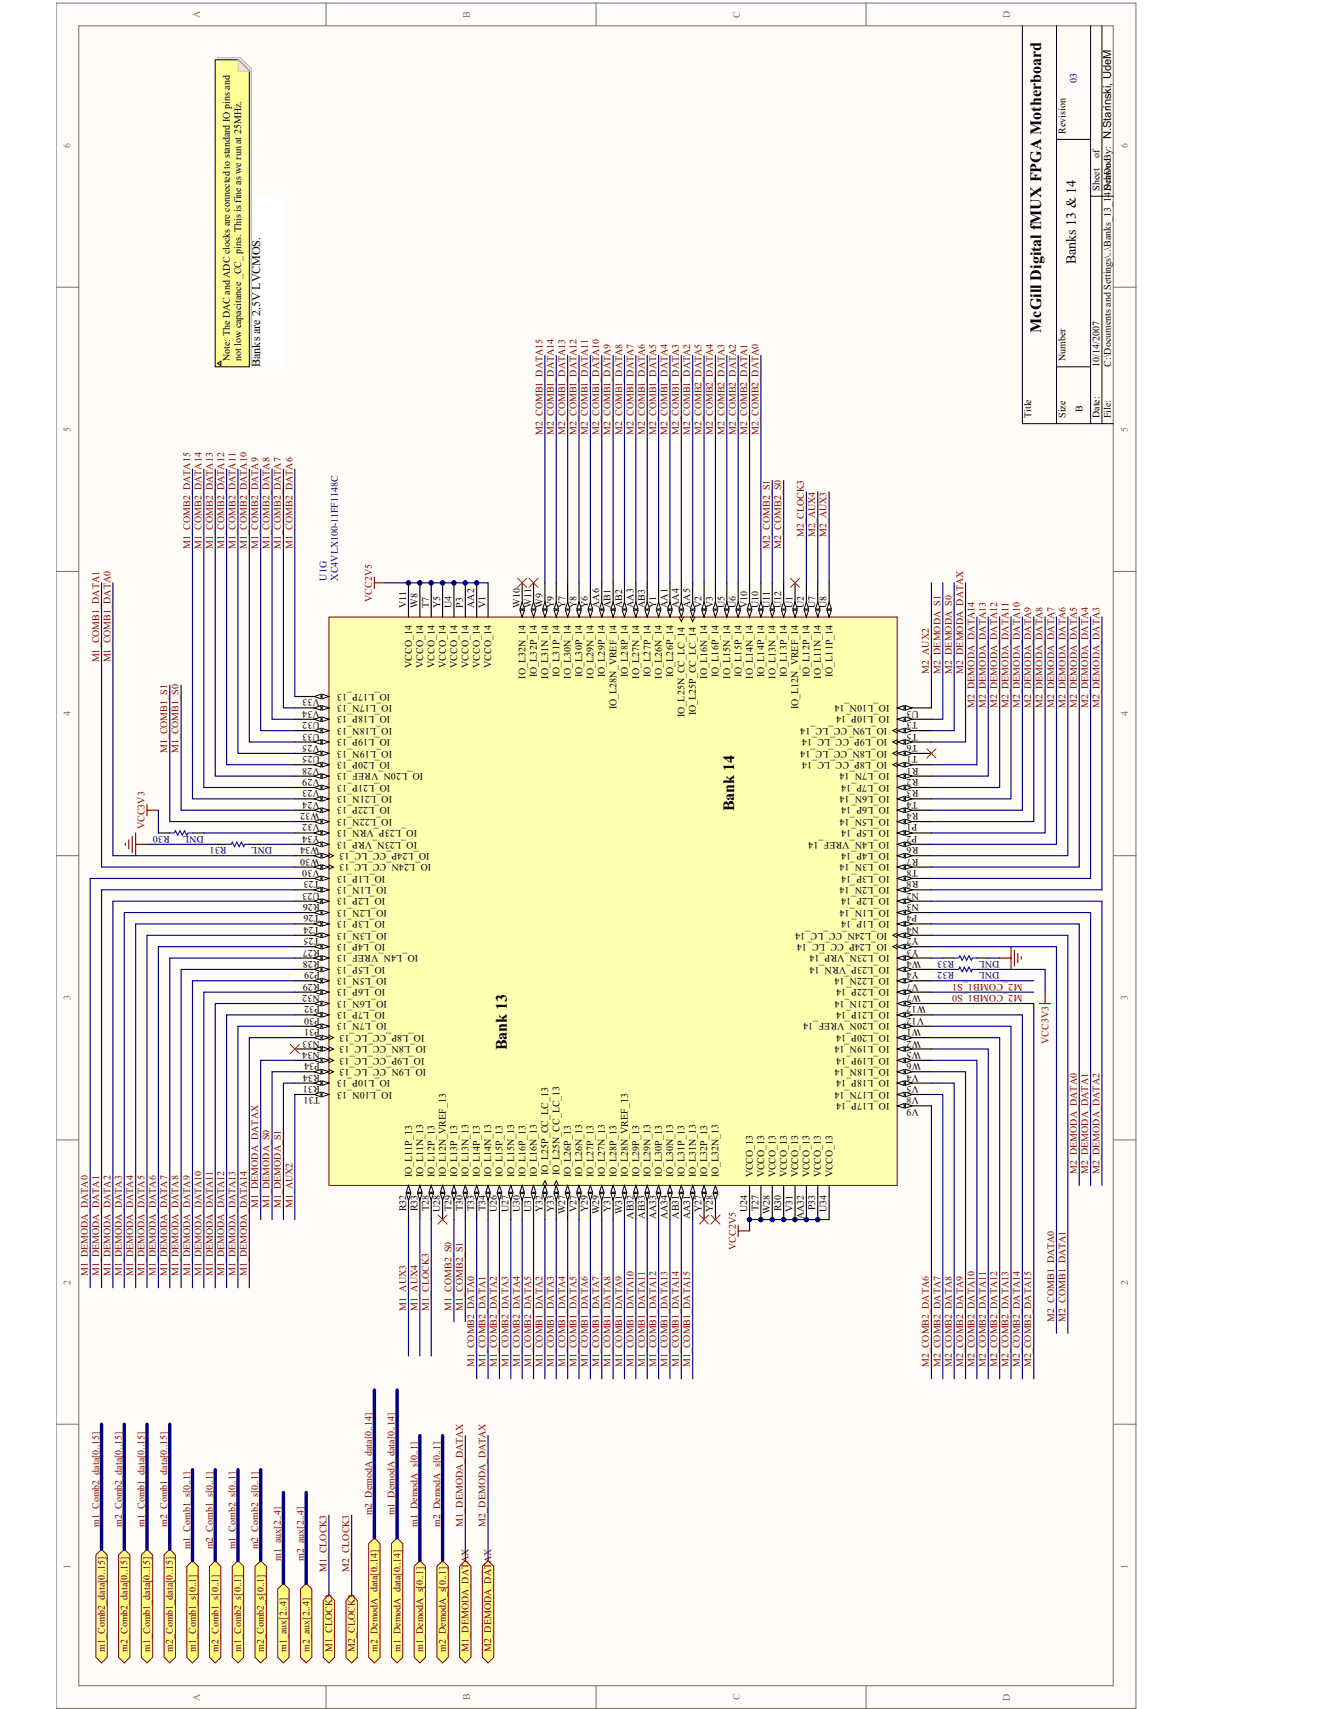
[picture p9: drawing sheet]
<svg xmlns="http://www.w3.org/2000/svg" width="216mm" height="279mm" viewBox="0 0 216 279" stroke-linecap="round" stroke-linejoin="round" font-family="sans-serif">
<defs><g id="words">
<g font-size="2.6">
<text x="170.2" y="54.4" transform="rotate(-90 170.2 54.4)">McGill Digital fMUX FPGA Motherboard</text>
<text x="120" y="132.6" transform="rotate(-90 120 132.6)">Bank 14</text>
<text x="82.8" y="171.7" transform="rotate(-90 82.8 171.7)">Bank 13</text>
</g>
<text font-size="2.3" x="175.8" y="43.2" transform="rotate(-90 175.8 43.2)">Banks 13 &amp; 14</text>
<text font-size="2" x="42.5" y="60" transform="rotate(-90 42.5 60)">Banks are 2.5V LVCMOS.</text>
<g font-size="1.6" fill="#716f64">
<text x="32.7" y="2.9" transform="rotate(-90 32.7 2.9)">A</text>
<text x="76.8" y="2.9" transform="rotate(-90 76.8 2.9)">B</text>
<text x="120.9" y="2.9" transform="rotate(-90 120.9 2.9)">C</text>
<text x="165.1" y="2.9" transform="rotate(-90 165.1 2.9)">D</text>
<text x="11.5" y="24.1" transform="rotate(-90 11.5 24.1)">6</text>
<text x="184.3" y="24.1" transform="rotate(-90 184.3 24.1)">6</text>
<text x="11.5" y="70.6" transform="rotate(-90 11.5 70.6)">5</text>
<text x="184.3" y="70.6" transform="rotate(-90 184.3 70.6)">5</text>
<text x="11.5" y="117.1" transform="rotate(-90 11.5 117.1)">4</text>
<text x="184.3" y="117.1" transform="rotate(-90 184.3 117.1)">4</text>
<text x="11.5" y="163.5" transform="rotate(-90 11.5 163.5)">3</text>
<text x="184.3" y="163.5" transform="rotate(-90 184.3 163.5)">3</text>
<text x="11.5" y="210" transform="rotate(-90 11.5 210)">2</text>
<text x="184.3" y="210" transform="rotate(-90 184.3 210)">2</text>
<text x="11.5" y="256.5" transform="rotate(-90 11.5 256.5)">1</text>
<text x="184.3" y="256.5" transform="rotate(-90 184.3 256.5)">1</text>
<text x="32.7" y="278" transform="rotate(-90 32.7 278)">A</text>
<text x="76.8" y="278" transform="rotate(-90 76.8 278)">B</text>
<text x="120.9" y="278" transform="rotate(-90 120.9 278)">C</text>
<text x="165.1" y="278" transform="rotate(-90 165.1 278)">D</text>
</g>
<g font-size="1.6" fill="#000080">
<text x="176" y="13.5" transform="rotate(-90 176 13.5)">03</text>
<text x="53.4" y="94.9" transform="rotate(-90 53.4 94.9)">U1G</text>
<text x="55.2" y="94.9" transform="rotate(-90 55.2 94.9)">XC4VLX100-11FF1148C</text>
<text x="27.7" y="136.7" transform="rotate(-180 27.7 136.7)">R30</text>
<text x="33.3" y="136.7" transform="rotate(-180 33.3 136.7)">DNL</text>
<text x="37" y="138.5" transform="rotate(-180 37 138.5)">R31</text>
<text x="44.5" y="138.5" transform="rotate(-180 44.5 138.5)">DNL</text>
<text x="155.9" y="159" transform="rotate(-180 155.9 159)">R32</text>
<text x="155.9" y="157.1" transform="rotate(-180 155.9 157.1)">R33</text>
<text x="163.4" y="159" transform="rotate(-180 163.4 159)">DNL</text>
<text x="163.4" y="157.1" transform="rotate(-180 163.4 157.1)">DNL</text>
</g>
<g font-size="1.6">
<text x="174.1" y="21.9" transform="rotate(-90 174.1 21.9)">Revision</text>
<text x="179.7" y="25.9" transform="rotate(-90 179.7 25.9)">of</text>
<text x="179.7" y="31.2" transform="rotate(-90 179.7 31.2)">Sheet</text>
<text x="181.6" y="31.2" transform="rotate(-90 181.6 31.2)">Drawn By: N.Starinski, UdeM</text>
<text x="37.6" y="59" transform="rotate(-90 37.6 59)">Note: The DAC and ADC clocks are connected to standard IO pins and</text>
<text x="39.4" y="59" transform="rotate(-90 39.4 59)">not low capacitance _CC_ pins. This is fine as we run at 25MHz.</text>
<text x="174.1" y="59" transform="rotate(-90 174.1 59)">Number</text>
<text x="179.7" y="60" transform="rotate(-90 179.7 60)">10/14/2007</text>
<text x="181.6" y="60" transform="rotate(-90 181.6 60)">C:\Documents and Settings\..\Banks_13_14.SchDoc</text>
<text x="168.6" y="68.3" transform="rotate(-90 168.6 68.3)">Title</text>
<text x="174.1" y="68.3" transform="rotate(-90 174.1 68.3)">Size</text>
<text x="176.9" y="67.4" transform="rotate(-90 176.9 67.4)">B</text>
<text x="179.7" y="68.3" transform="rotate(-90 179.7 68.3)">Date:</text>
<text x="181.6" y="68.3" transform="rotate(-90 181.6 68.3)">File:</text>
<text x="66.4" y="99.4" transform="rotate(-90 66.4 99.4)">V11</text>
<text x="68.2" y="99.4" transform="rotate(-90 68.2 99.4)">W8</text>
<text x="70.1" y="99.4" transform="rotate(-90 70.1 99.4)">T7</text>
<text x="71.9" y="99.4" transform="rotate(-90 71.9 99.4)">Y5</text>
<text x="73.8" y="99.4" transform="rotate(-90 73.8 99.4)">U4</text>
<text x="75.7" y="99.4" transform="rotate(-90 75.7 99.4)">P3</text>
<text x="77.5" y="99.4" transform="rotate(-90 77.5 99.4)">AA2</text>
<text x="79.4" y="99.4" transform="rotate(-90 79.4 99.4)">V1</text>
<text x="84.9" y="99.4" transform="rotate(-90 84.9 99.4)">W10</text>
<text x="86.8" y="99.4" transform="rotate(-90 86.8 99.4)">W11</text>
<text x="88.7" y="99.4" transform="rotate(-90 88.7 99.4)">W9</text>
<text x="90.5" y="99.4" transform="rotate(-90 90.5 99.4)">Y9</text>
<text x="92.4" y="99.4" transform="rotate(-90 92.4 99.4)">Y7</text>
<text x="94.2" y="99.4" transform="rotate(-90 94.2 99.4)">Y8</text>
<text x="96.1" y="99.4" transform="rotate(-90 96.1 99.4)">Y6</text>
<text x="97.9" y="99.4" transform="rotate(-90 97.9 99.4)">AA6</text>
<text x="99.8" y="99.4" transform="rotate(-90 99.8 99.4)">AB1</text>
<text x="101.7" y="99.4" transform="rotate(-90 101.7 99.4)">AB2</text>
<text x="103.5" y="99.4" transform="rotate(-90 103.5 99.4)">AA3</text>
<text x="105.4" y="99.4" transform="rotate(-90 105.4 99.4)">AB3</text>
<text x="107.2" y="99.4" transform="rotate(-90 107.2 99.4)">Y1</text>
<text x="109.1" y="99.4" transform="rotate(-90 109.1 99.4)">AA1</text>
<text x="111" y="99.4" transform="rotate(-90 111 99.4)">AA4</text>
<text x="112.8" y="99.4" transform="rotate(-90 112.8 99.4)">AA5</text>
<text x="114.7" y="99.4" transform="rotate(-90 114.7 99.4)">V2</text>
<text x="116.5" y="99.4" transform="rotate(-90 116.5 99.4)">V3</text>
<text x="118.4" y="99.4" transform="rotate(-90 118.4 99.4)">U5</text>
<text x="120.2" y="99.4" transform="rotate(-90 120.2 99.4)">U6</text>
<text x="122.1" y="99.4" transform="rotate(-90 122.1 99.4)">V10</text>
<text x="124" y="99.4" transform="rotate(-90 124 99.4)">U10</text>
<text x="125.8" y="99.4" transform="rotate(-90 125.8 99.4)">U11</text>
<text x="127.7" y="99.4" transform="rotate(-90 127.7 99.4)">U12</text>
<text x="129.5" y="99.4" transform="rotate(-90 129.5 99.4)">U1</text>
<text x="131.4" y="99.4" transform="rotate(-90 131.4 99.4)">U2</text>
<text x="133.2" y="99.4" transform="rotate(-90 133.2 99.4)">U7</text>
<text x="135.1" y="99.4" transform="rotate(-90 135.1 99.4)">U8</text>
<text x="63.8" y="113.4" transform="rotate(-180 63.8 113.4)">IO_L17P_13</text>
<text x="67.3" y="109.2" transform="rotate(-90 67.3 109.2)">VCCO_14</text>
<text x="69.1" y="109.2" transform="rotate(-90 69.1 109.2)">VCCO_14</text>
<text x="71" y="109.2" transform="rotate(-90 71 109.2)">VCCO_14</text>
<text x="72.9" y="109.2" transform="rotate(-90 72.9 109.2)">VCCO_14</text>
<text x="74.7" y="109.2" transform="rotate(-90 74.7 109.2)">VCCO_14</text>
<text x="76.6" y="109.2" transform="rotate(-90 76.6 109.2)">VCCO_14</text>
<text x="78.4" y="109.2" transform="rotate(-90 78.4 109.2)">VCCO_14</text>
<text x="80.3" y="109.2" transform="rotate(-90 80.3 109.2)">VCCO_14</text>
<text x="85.9" y="110.9" transform="rotate(-90 85.9 110.9)">IO_L32N_14</text>
<text x="87.7" y="110.7" transform="rotate(-90 87.7 110.7)">IO_L32P_14</text>
<text x="89.6" y="110.9" transform="rotate(-90 89.6 110.9)">IO_L31N_14</text>
<text x="91.4" y="110.7" transform="rotate(-90 91.4 110.7)">IO_L31P_14</text>
<text x="93.3" y="110.9" transform="rotate(-90 93.3 110.9)">IO_L30N_14</text>
<text x="95.2" y="110.7" transform="rotate(-90 95.2 110.7)">IO_L30P_14</text>
<text x="97" y="110.9" transform="rotate(-90 97 110.9)">IO_L29N_14</text>
<text x="98.9" y="110.7" transform="rotate(-90 98.9 110.7)">IO_L29P_14</text>
<text x="102.6" y="110.7" transform="rotate(-90 102.6 110.7)">IO_L28P_14</text>
<text x="104.5" y="110.9" transform="rotate(-90 104.5 110.9)">IO_L27N_14</text>
<text x="106.3" y="110.7" transform="rotate(-90 106.3 110.7)">IO_L27P_14</text>
<text x="108.2" y="110.9" transform="rotate(-90 108.2 110.9)">IO_L26N_14</text>
<text x="110" y="110.7" transform="rotate(-90 110 110.7)">IO_L26P_14</text>
<text x="115.6" y="110.9" transform="rotate(-90 115.6 110.9)">IO_L16N_14</text>
<text x="117.5" y="110.7" transform="rotate(-90 117.5 110.7)">IO_L16P_14</text>
<text x="119.3" y="110.9" transform="rotate(-90 119.3 110.9)">IO_L15N_14</text>
<text x="121.2" y="110.7" transform="rotate(-90 121.2 110.7)">IO_L15P_14</text>
<text x="123" y="110.9" transform="rotate(-90 123 110.9)">IO_L14N_14</text>
<text x="124.9" y="110.7" transform="rotate(-90 124.9 110.7)">IO_L14P_14</text>
<text x="126.7" y="110.9" transform="rotate(-90 126.7 110.9)">IO_L13N_14</text>
<text x="128.6" y="110.7" transform="rotate(-90 128.6 110.7)">IO_L13P_14</text>
<text x="132.3" y="110.7" transform="rotate(-90 132.3 110.7)">IO_L12P_14</text>
<text x="134.2" y="110.9" transform="rotate(-90 134.2 110.9)">IO_L11N_14</text>
<text x="136" y="110.7" transform="rotate(-90 136 110.7)">IO_L11P_14</text>
<text x="52.3" y="114.3" transform="rotate(-180 52.3 114.3)">V33</text>
<text x="52.3" y="118.1" transform="rotate(-180 52.3 118.1)">U32</text>
<text x="52.3" y="116.2" transform="rotate(-180 52.3 116.2)">V34</text>
<text x="52.3" y="119.9" transform="rotate(-180 52.3 119.9)">U33</text>
<text x="63.8" y="117.1" transform="rotate(-180 63.8 117.1)">IO_L18P_13</text>
<text x="64.1" y="115.3" transform="rotate(-180 64.1 115.3)">IO_L17N_13</text>
<text x="64.1" y="119" transform="rotate(-180 64.1 119)">IO_L18N_13</text>
<text x="100.7" y="115.9" transform="rotate(-90 100.7 115.9)">IO_L28N_VREF_14</text>
<text x="111.9" y="117.2" transform="rotate(-90 111.9 117.2)">IO_L25N_CC_LC_14</text>
<text x="113.7" y="116.9" transform="rotate(-90 113.7 116.9)">IO_L25P_CC_LC_14</text>
<text x="130.5" y="115.9" transform="rotate(-90 130.5 115.9)">IO_L12N_VREF_14</text>
<text x="145" y="119" transform="rotate(-180 145 119)">IO_L9N_CC_LC_14</text>
<text x="145.4" y="117.1" transform="rotate(-180 145.4 117.1)">IO_L10P_14</text>
<text x="145.4" y="115.3" transform="rotate(-180 145.4 115.3)">IO_L10N_14</text>
<text x="150" y="119.9" transform="rotate(-180 150 119.9)">T5</text>
<text x="150" y="118.1" transform="rotate(-180 150 118.1)">T3</text>
<text x="150.2" y="116.2" transform="rotate(-180 150.2 116.2)">U3</text>
<text x="52.3" y="121.8" transform="rotate(-180 52.3 121.8)">V25</text>
<text x="52.3" y="125.5" transform="rotate(-180 52.3 125.5)">V28</text>
<text x="52.3" y="123.6" transform="rotate(-180 52.3 123.6)">U25</text>
<text x="63.8" y="120.9" transform="rotate(-180 63.8 120.9)">IO_L19P_13</text>
<text x="63.8" y="124.6" transform="rotate(-180 63.8 124.6)">IO_L20P_13</text>
<text x="64.1" y="122.7" transform="rotate(-180 64.1 122.7)">IO_L19N_13</text>
<text x="145" y="124.6" transform="rotate(-180 145 124.6)">IO_L8P_CC_LC_14</text>
<text x="145" y="122.7" transform="rotate(-180 145 122.7)">IO_L8N_CC_LC_14</text>
<text x="145" y="120.9" transform="rotate(-180 145 120.9)">IO_L9P_CC_LC_14</text>
<text x="150" y="123.6" transform="rotate(-180 150 123.6)">T1</text>
<text x="150" y="121.8" transform="rotate(-180 150 121.8)">T6</text>
<text x="150.1" y="125.5" transform="rotate(-180 150.1 125.5)">R1</text>
<text x="52.3" y="127.4" transform="rotate(-180 52.3 127.4)">V29</text>
<text x="52.3" y="129.2" transform="rotate(-180 52.3 129.2)">V23</text>
<text x="52.3" y="131.1" transform="rotate(-180 52.3 131.1)">V24</text>
<text x="63.8" y="128.3" transform="rotate(-180 63.8 128.3)">IO_L21P_13</text>
<text x="64.1" y="130.1" transform="rotate(-180 64.1 130.1)">IO_L21N_13</text>
<text x="69.2" y="126.4" transform="rotate(-180 69.2 126.4)">IO_L20N_VREF_13</text>
<text x="145.4" y="130.1" transform="rotate(-180 145.4 130.1)">IO_L6N_14</text>
<text x="145.4" y="128.3" transform="rotate(-180 145.4 128.3)">IO_L7P_14</text>
<text x="145.4" y="126.4" transform="rotate(-180 145.4 126.4)">IO_L7N_14</text>
<text x="150" y="131.1" transform="rotate(-180 150 131.1)">T4</text>
<text x="150.1" y="129.2" transform="rotate(-180 150.1 129.2)">R3</text>
<text x="150.1" y="127.4" transform="rotate(-180 150.1 127.4)">R2</text>
<text x="52.3" y="136.7" transform="rotate(-180 52.3 136.7)">Y34</text>
<text x="52.3" y="132.9" transform="rotate(-180 52.3 132.9)">W32</text>
<text x="52.3" y="134.8" transform="rotate(-180 52.3 134.8)">V32</text>
<text x="63.8" y="132" transform="rotate(-180 63.8 132)">IO_L22P_13</text>
<text x="64.1" y="133.9" transform="rotate(-180 64.1 133.9)">IO_L22N_13</text>
<text x="68.2" y="135.7" transform="rotate(-180 68.2 135.7)">IO_L23P_VRN_13</text>
<text x="68.2" y="137.6" transform="rotate(-180 68.2 137.6)">IO_L23N_VRP_13</text>
<text x="145.4" y="137.6" transform="rotate(-180 145.4 137.6)">IO_L4N_VREF_14</text>
<text x="145.4" y="135.7" transform="rotate(-180 145.4 135.7)">IO_L5P_14</text>
<text x="145.4" y="133.9" transform="rotate(-180 145.4 133.9)">IO_L5N_14</text>
<text x="145.4" y="132" transform="rotate(-180 145.4 132)">IO_L6P_14</text>
<text x="149.9" y="136.7" transform="rotate(-180 149.9 136.7)">P2</text>
<text x="149.9" y="134.8" transform="rotate(-180 149.9 134.8)">P1</text>
<text x="150.1" y="132.9" transform="rotate(-180 150.1 132.9)">R4</text>
<text x="52.3" y="142.2" transform="rotate(-180 52.3 142.2)">V30</text>
<text x="52.3" y="138.5" transform="rotate(-180 52.3 138.5)">W34</text>
<text x="52.3" y="140.4" transform="rotate(-180 52.3 140.4)">W30</text>
<text x="63" y="143.2" transform="rotate(-180 63 143.2)">IO_L1P_13</text>
<text x="70.2" y="139.4" transform="rotate(-180 70.2 139.4)">IO_L24P_CC_LC_13</text>
<text x="70.5" y="141.3" transform="rotate(-180 70.5 141.3)">IO_L24N_CC_LC_13</text>
<text x="145.4" y="143.2" transform="rotate(-180 145.4 143.2)">IO_L3P_14</text>
<text x="145.4" y="141.3" transform="rotate(-180 145.4 141.3)">IO_L3N_14</text>
<text x="145.4" y="139.4" transform="rotate(-180 145.4 139.4)">IO_L4P_14</text>
<text x="150" y="142.2" transform="rotate(-180 150 142.2)">T8</text>
<text x="150.1" y="140.4" transform="rotate(-180 150.1 140.4)">R7</text>
<text x="150.1" y="138.5" transform="rotate(-180 150.1 138.5)">R6</text>
<text x="52.3" y="147.8" transform="rotate(-180 52.3 147.8)">R26</text>
<text x="52.3" y="144.1" transform="rotate(-180 52.3 144.1)">T23</text>
<text x="52.3" y="145.9" transform="rotate(-180 52.3 145.9)">U23</text>
<text x="52.3" y="149.7" transform="rotate(-180 52.3 149.7)">T26</text>
<text x="63" y="146.9" transform="rotate(-180 63 146.9)">IO_L2P_13</text>
<text x="63.2" y="148.7" transform="rotate(-180 63.2 148.7)">IO_L2N_13</text>
<text x="63.2" y="145" transform="rotate(-180 63.2 145)">IO_L1N_13</text>
<text x="145.4" y="148.7" transform="rotate(-180 145.4 148.7)">IO_L1N_14</text>
<text x="145.4" y="146.9" transform="rotate(-180 145.4 146.9)">IO_L2P_14</text>
<text x="145.4" y="145" transform="rotate(-180 145.4 145)">IO_L2N_14</text>
<text x="149.9" y="149.7" transform="rotate(-180 149.9 149.7)">P4</text>
<text x="150.1" y="144.1" transform="rotate(-180 150.1 144.1)">R8</text>
<text x="150.2" y="147.8" transform="rotate(-180 150.2 147.8)">N3</text>
<text x="150.2" y="145.9" transform="rotate(-180 150.2 145.9)">N2</text>
<text x="52.3" y="151.5" transform="rotate(-180 52.3 151.5)">T24</text>
<text x="52.3" y="155.2" transform="rotate(-180 52.3 155.2)">R27</text>
<text x="52.3" y="153.4" transform="rotate(-180 52.3 153.4)">T25</text>
<text x="63" y="150.6" transform="rotate(-180 63 150.6)">IO_L3P_13</text>
<text x="63" y="154.3" transform="rotate(-180 63 154.3)">IO_L4P_13</text>
<text x="63.2" y="152.5" transform="rotate(-180 63.2 152.5)">IO_L3N_13</text>
<text x="145" y="154.3" transform="rotate(-180 145 154.3)">IO_L24P_CC_LC_14</text>
<text x="145" y="152.5" transform="rotate(-180 145 152.5)">IO_L24N_CC_LC_14</text>
<text x="145.4" y="150.6" transform="rotate(-180 145.4 150.6)">IO_L1P_14</text>
<text x="150.2" y="155.2" transform="rotate(-180 150.2 155.2)">Y3</text>
<text x="150.2" y="153.4" transform="rotate(-180 150.2 153.4)">Y2</text>
<text x="150.2" y="151.5" transform="rotate(-180 150.2 151.5)">N4</text>
<text x="52.3" y="157.1" transform="rotate(-180 52.3 157.1)">R28</text>
<text x="52.3" y="159" transform="rotate(-180 52.3 159)">P29</text>
<text x="52.3" y="160.8" transform="rotate(-180 52.3 160.8)">R29</text>
<text x="63" y="158" transform="rotate(-180 63 158)">IO_L5P_13</text>
<text x="63" y="161.7" transform="rotate(-180 63 161.7)">IO_L6P_13</text>
<text x="63.2" y="159.9" transform="rotate(-180 63.2 159.9)">IO_L5N_13</text>
<text x="68.3" y="156.2" transform="rotate(-180 68.3 156.2)">IO_L4N_VREF_13</text>
<text x="145.4" y="161.7" transform="rotate(-180 145.4 161.7)">IO_L22P_14</text>
<text x="145.4" y="159.9" transform="rotate(-180 145.4 159.9)">IO_L22N_14</text>
<text x="145.4" y="158" transform="rotate(-180 145.4 158)">IO_L23P_VRN_14</text>
<text x="145.4" y="156.2" transform="rotate(-180 145.4 156.2)">IO_L23N_VRP_14</text>
<text x="150.2" y="160.8" transform="rotate(-180 150.2 160.8)">V7</text>
<text x="150.2" y="159" transform="rotate(-180 150.2 159)">Y4</text>
<text x="150.6" y="157.1" transform="rotate(-180 150.6 157.1)">W4</text>
<text x="52.3" y="162.7" transform="rotate(-180 52.3 162.7)">N32</text>
<text x="52.3" y="166.4" transform="rotate(-180 52.3 166.4)">P30</text>
<text x="52.3" y="164.5" transform="rotate(-180 52.3 164.5)">P32</text>
<text x="63" y="165.5" transform="rotate(-180 63 165.5)">IO_L7P_13</text>
<text x="63.2" y="163.6" transform="rotate(-180 63.2 163.6)">IO_L6N_13</text>
<text x="63.2" y="167.3" transform="rotate(-180 63.2 167.3)">IO_L7N_13</text>
<text x="145.4" y="167.3" transform="rotate(-180 145.4 167.3)">IO_L20N_VREF_14</text>
<text x="145.4" y="165.5" transform="rotate(-180 145.4 165.5)">IO_L21P_14</text>
<text x="145.4" y="163.6" transform="rotate(-180 145.4 163.6)">IO_L21N_14</text>
<text x="150.6" y="162.7" transform="rotate(-180 150.6 162.7)">W7</text>
<text x="151" y="166.4" transform="rotate(-180 151 166.4)">V12</text>
<text x="151.4" y="164.5" transform="rotate(-180 151.4 164.5)">W12</text>
<text x="52.3" y="168.3" transform="rotate(-180 52.3 168.3)">P31</text>
<text x="52.3" y="170.1" transform="rotate(-180 52.3 170.1)">N33</text>
<text x="52.3" y="173.8" transform="rotate(-180 52.3 173.8)">P34</text>
<text x="52.3" y="172" transform="rotate(-180 52.3 172)">N34</text>
<text x="69.4" y="169.2" transform="rotate(-180 69.4 169.2)">IO_L8P_CC_LC_13</text>
<text x="69.4" y="172.9" transform="rotate(-180 69.4 172.9)">IO_L9P_CC_LC_13</text>
<text x="69.6" y="171" transform="rotate(-180 69.6 171)">IO_L8N_CC_LC_13</text>
<text x="145.4" y="172.9" transform="rotate(-180 145.4 172.9)">IO_L19P_14</text>
<text x="145.4" y="171" transform="rotate(-180 145.4 171)">IO_L19N_14</text>
<text x="145.4" y="169.2" transform="rotate(-180 145.4 169.2)">IO_L20P_14</text>
<text x="150.6" y="173.8" transform="rotate(-180 150.6 173.8)">W6</text>
<text x="150.6" y="172" transform="rotate(-180 150.6 172)">W5</text>
<text x="150.6" y="170.1" transform="rotate(-180 150.6 170.1)">W2</text>
<text x="150.6" y="168.3" transform="rotate(-180 150.6 168.3)">W1</text>
<text x="52.3" y="177.5" transform="rotate(-180 52.3 177.5)">R31</text>
<text x="52.3" y="175.7" transform="rotate(-180 52.3 175.7)">R34</text>
<text x="52.3" y="179.4" transform="rotate(-180 52.3 179.4)">T31</text>
<text x="63.8" y="176.6" transform="rotate(-180 63.8 176.6)">IO_L10P_13</text>
<text x="64.1" y="178.5" transform="rotate(-180 64.1 178.5)">IO_L10N_13</text>
<text x="69.6" y="174.8" transform="rotate(-180 69.6 174.8)">IO_L9N_CC_LC_13</text>
<text x="145.4" y="178.5" transform="rotate(-180 145.4 178.5)">IO_L17N_14</text>
<text x="145.4" y="176.6" transform="rotate(-180 145.4 176.6)">IO_L18P_14</text>
<text x="145.4" y="174.8" transform="rotate(-180 145.4 174.8)">IO_L18N_14</text>
<text x="150.2" y="179.4" transform="rotate(-180 150.2 179.4)">V8</text>
<text x="150.2" y="177.5" transform="rotate(-180 150.2 177.5)">V5</text>
<text x="150.2" y="175.7" transform="rotate(-180 150.2 175.7)">V4</text>
<text x="145.4" y="180.3" transform="rotate(-180 145.4 180.3)">IO_L17P_14</text>
<text x="150.2" y="181.3" transform="rotate(-180 150.2 181.3)">V9</text>
<text x="67.3" y="192.5" transform="rotate(-90 67.3 192.5)">IO_L11P_13</text>
<text x="69.1" y="192.5" transform="rotate(-90 69.1 192.5)">IO_L11N_13</text>
<text x="70.1" y="197.9" transform="rotate(-90 70.1 197.9)">T28</text>
<text x="71" y="192.5" transform="rotate(-90 71 192.5)">IO_L12P_13</text>
<text x="72.9" y="192.5" transform="rotate(-90 72.9 192.5)">IO_L12N_VREF_13</text>
<text x="73.8" y="197.9" transform="rotate(-90 73.8 197.9)">T29</text>
<text x="74.7" y="192.5" transform="rotate(-90 74.7 192.5)">IO_L13P_13</text>
<text x="75.7" y="197.9" transform="rotate(-90 75.7 197.9)">T30</text>
<text x="76.6" y="192.5" transform="rotate(-90 76.6 192.5)">IO_L13N_13</text>
<text x="77.5" y="197.9" transform="rotate(-90 77.5 197.9)">T33</text>
<text x="78.4" y="192.5" transform="rotate(-90 78.4 192.5)">IO_L14P_13</text>
<text x="79.4" y="197.9" transform="rotate(-90 79.4 197.9)">T34</text>
<text x="80.3" y="192.5" transform="rotate(-90 80.3 192.5)">IO_L14N_13</text>
<text x="82.2" y="192.5" transform="rotate(-90 82.2 192.5)">IO_L15P_13</text>
<text x="84" y="192.5" transform="rotate(-90 84 192.5)">IO_L15N_13</text>
<text x="85.9" y="192.5" transform="rotate(-90 85.9 192.5)">IO_L16P_13</text>
<text x="87.7" y="192.5" transform="rotate(-90 87.7 192.5)">IO_L16N_13</text>
<text x="89.6" y="192.1" transform="rotate(-90 89.6 192.1)">IO_L25P_CC_LC_13</text>
<text x="91.4" y="192.1" transform="rotate(-90 91.4 192.1)">IO_L25N_CC_LC_13</text>
<text x="93.3" y="192.5" transform="rotate(-90 93.3 192.5)">IO_L26P_13</text>
<text x="95.2" y="192.5" transform="rotate(-90 95.2 192.5)">IO_L26N_13</text>
<text x="97" y="192.5" transform="rotate(-90 97 192.5)">IO_L27P_13</text>
<text x="98.9" y="192.5" transform="rotate(-90 98.9 192.5)">IO_L27N_13</text>
<text x="100.7" y="192.5" transform="rotate(-90 100.7 192.5)">IO_L28P_13</text>
<text x="102.6" y="192.5" transform="rotate(-90 102.6 192.5)">IO_L28N_VREF_13</text>
<text x="104.5" y="192.5" transform="rotate(-90 104.5 192.5)">IO_L29P_13</text>
<text x="106.3" y="192.5" transform="rotate(-90 106.3 192.5)">IO_L29N_13</text>
<text x="108.2" y="192.5" transform="rotate(-90 108.2 192.5)">IO_L30P_13</text>
<text x="110" y="192.5" transform="rotate(-90 110 192.5)">IO_L30N_13</text>
<text x="111.9" y="192.5" transform="rotate(-90 111.9 192.5)">IO_L31P_13</text>
<text x="113.7" y="192.5" transform="rotate(-90 113.7 192.5)">IO_L31N_13</text>
<text x="115.6" y="192.5" transform="rotate(-90 115.6 192.5)">IO_L32P_13</text>
<text x="117.5" y="192.5" transform="rotate(-90 117.5 192.5)">IO_L32N_13</text>
<text x="123" y="192.5" transform="rotate(-90 123 192.5)">VCCO_13</text>
<text x="124" y="197.9" transform="rotate(-90 124 197.9)">T27</text>
<text x="124.9" y="192.5" transform="rotate(-90 124.9 192.5)">VCCO_13</text>
<text x="126.7" y="192.5" transform="rotate(-90 126.7 192.5)">VCCO_13</text>
<text x="128.6" y="192.5" transform="rotate(-90 128.6 192.5)">VCCO_13</text>
<text x="130.5" y="192.5" transform="rotate(-90 130.5 192.5)">VCCO_13</text>
<text x="132.3" y="192.5" transform="rotate(-90 132.3 192.5)">VCCO_13</text>
<text x="133.2" y="197.9" transform="rotate(-90 133.2 197.9)">P33</text>
<text x="134.2" y="192.5" transform="rotate(-90 134.2 192.5)">VCCO_13</text>
<text x="136" y="192.5" transform="rotate(-90 136 192.5)">VCCO_13</text>
<text x="66.4" y="198" transform="rotate(-90 66.4 198)">R32</text>
<text x="68.2" y="198" transform="rotate(-90 68.2 198)">R33</text>
<text x="71.9" y="198.1" transform="rotate(-90 71.9 198.1)">U28</text>
<text x="81.2" y="198.1" transform="rotate(-90 81.2 198.1)">U26</text>
<text x="83.1" y="198.1" transform="rotate(-90 83.1 198.1)">U27</text>
<text x="84.9" y="198.1" transform="rotate(-90 84.9 198.1)">U30</text>
<text x="86.8" y="198.1" transform="rotate(-90 86.8 198.1)">U31</text>
<text x="88.7" y="198.1" transform="rotate(-90 88.7 198.1)">Y32</text>
<text x="90.5" y="198.1" transform="rotate(-90 90.5 198.1)">Y33</text>
<text x="92.4" y="198.5" transform="rotate(-90 92.4 198.5)">W27</text>
<text x="94.2" y="198.1" transform="rotate(-90 94.2 198.1)">V27</text>
<text x="96.1" y="198.1" transform="rotate(-90 96.1 198.1)">Y29</text>
<text x="97.9" y="198.5" transform="rotate(-90 97.9 198.5)">W29</text>
<text x="99.8" y="198.1" transform="rotate(-90 99.8 198.1)">Y31</text>
<text x="101.7" y="198.5" transform="rotate(-90 101.7 198.5)">W31</text>
<text x="103.5" y="199.2" transform="rotate(-90 103.5 199.2)">AB32</text>
<text x="105.4" y="199.2" transform="rotate(-90 105.4 199.2)">AB33</text>
<text x="107.2" y="199.3" transform="rotate(-90 107.2 199.3)">AA33</text>
<text x="109.1" y="199.3" transform="rotate(-90 109.1 199.3)">AA34</text>
<text x="111" y="199.2" transform="rotate(-90 111 199.2)">AB31</text>
<text x="112.8" y="199.3" transform="rotate(-90 112.8 199.3)">AA31</text>
<text x="114.7" y="198.1" transform="rotate(-90 114.7 198.1)">Y27</text>
<text x="116.5" y="198.1" transform="rotate(-90 116.5 198.1)">Y28</text>
<text x="122.1" y="198.1" transform="rotate(-90 122.1 198.1)">U24</text>
<text x="125.8" y="198.5" transform="rotate(-90 125.8 198.5)">W28</text>
<text x="127.7" y="198" transform="rotate(-90 127.7 198)">R30</text>
<text x="129.5" y="198.1" transform="rotate(-90 129.5 198.1)">V31</text>
<text x="131.4" y="199.3" transform="rotate(-90 131.4 199.3)">AA32</text>
<text x="135.1" y="198.1" transform="rotate(-90 135.1 198.1)">U34</text>
</g>
<g font-size="1.6" fill="#800000">
<text x="88.7" y="71.1" transform="rotate(-90 88.7 71.1)">M2_COMB1_DATA15</text>
<text x="90.5" y="71.1" transform="rotate(-90 90.5 71.1)">M2_COMB1_DATA14</text>
<text x="92.4" y="71.1" transform="rotate(-90 92.4 71.1)">M2_COMB1_DATA13</text>
<text x="94.2" y="71.1" transform="rotate(-90 94.2 71.1)">M2_COMB1_DATA12</text>
<text x="96.1" y="71.1" transform="rotate(-90 96.1 71.1)">M2_COMB1_DATA11</text>
<text x="97.9" y="71.1" transform="rotate(-90 97.9 71.1)">M2_COMB1_DATA10</text>
<text x="99.8" y="71.1" transform="rotate(-90 99.8 71.1)">M2_COMB1_DATA9</text>
<text x="101.7" y="71.1" transform="rotate(-90 101.7 71.1)">M2_COMB1_DATA8</text>
<text x="103.5" y="71.1" transform="rotate(-90 103.5 71.1)">M2_COMB1_DATA7</text>
<text x="105.4" y="71.1" transform="rotate(-90 105.4 71.1)">M2_COMB1_DATA6</text>
<text x="107.2" y="71.1" transform="rotate(-90 107.2 71.1)">M2_COMB1_DATA5</text>
<text x="109.1" y="71.1" transform="rotate(-90 109.1 71.1)">M2_COMB1_DATA4</text>
<text x="111" y="71.1" transform="rotate(-90 111 71.1)">M2_COMB1_DATA3</text>
<text x="112.8" y="71.1" transform="rotate(-90 112.8 71.1)">M2_COMB1_DATA2</text>
<text x="114.7" y="71.1" transform="rotate(-90 114.7 71.1)">M2_COMB2_DATA5</text>
<text x="116.5" y="71.1" transform="rotate(-90 116.5 71.1)">M2_COMB2_DATA4</text>
<text x="118.4" y="71.1" transform="rotate(-90 118.4 71.1)">M2_COMB2_DATA3</text>
<text x="120.2" y="71.1" transform="rotate(-90 120.2 71.1)">M2_COMB2_DATA2</text>
<text x="122.1" y="71.1" transform="rotate(-90 122.1 71.1)">M2_COMB2_DATA1</text>
<text x="124" y="71.1" transform="rotate(-90 124 71.1)">M2_COMB2_DATA0</text>
<text x="31.1" y="89.7" transform="rotate(-90 31.1 89.7)">M1_COMB2_DATA15</text>
<text x="32.9" y="89.7" transform="rotate(-90 32.9 89.7)">M1_COMB2_DATA14</text>
<text x="34.8" y="89.7" transform="rotate(-90 34.8 89.7)">M1_COMB2_DATA13</text>
<text x="36.6" y="89.7" transform="rotate(-90 36.6 89.7)">M1_COMB2_DATA12</text>
<text x="38.5" y="89.7" transform="rotate(-90 38.5 89.7)">M1_COMB2_DATA11</text>
<text x="40.3" y="89.7" transform="rotate(-90 40.3 89.7)">M1_COMB2_DATA10</text>
<text x="42.2" y="89.7" transform="rotate(-90 42.2 89.7)">M1_COMB2_DATA9</text>
<text x="44.1" y="89.7" transform="rotate(-90 44.1 89.7)">M1_COMB2_DATA8</text>
<text x="45.9" y="89.7" transform="rotate(-90 45.9 89.7)">M1_COMB2_DATA7</text>
<text x="47.8" y="89.7" transform="rotate(-90 47.8 89.7)">M1_COMB2_DATA6</text>
<text x="125.8" y="89.7" transform="rotate(-90 125.8 89.7)">M2_COMB2_S1</text>
<text x="127.7" y="89.7" transform="rotate(-90 127.7 89.7)">M2_COMB2_S0</text>
<text x="131.4" y="87.8" transform="rotate(-90 131.4 87.8)">M2_CLOCK3</text>
<text x="133.2" y="87.8" transform="rotate(-90 133.2 87.8)">M2_AUX4</text>
<text x="135.1" y="87.8" transform="rotate(-90 135.1 87.8)">M2_AUX3</text>
<text x="60.8" y="98.4" transform="rotate(-90 60.8 98.4)">VCC2V5</text>
<text x="16.2" y="108.3" transform="rotate(-90 16.2 108.3)">M1_COMB1_DATA1</text>
<text x="18.1" y="108.3" transform="rotate(-90 18.1 108.3)">M1_COMB1_DATA0</text>
<text x="151.8" y="110.2" transform="rotate(-90 151.8 110.2)">M2_AUX2</text>
<text x="153.7" y="110.2" transform="rotate(-90 153.7 110.2)">M2_DEMODA_S1</text>
<text x="155.5" y="110.2" transform="rotate(-90 155.5 110.2)">M2_DEMODA_S0</text>
<text x="157.4" y="110.2" transform="rotate(-90 157.4 110.2)">M2_DEMODA_DATAX</text>
<text x="159.3" y="115.7" transform="rotate(-90 159.3 115.7)">M2_DEMODA_DATA14</text>
<text x="161.1" y="115.7" transform="rotate(-90 161.1 115.7)">M2_DEMODA_DATA13</text>
<text x="163" y="115.7" transform="rotate(-90 163 115.7)">M2_DEMODA_DATA12</text>
<text x="164.8" y="115.7" transform="rotate(-90 164.8 115.7)">M2_DEMODA_DATA11</text>
<text x="166.7" y="115.7" transform="rotate(-90 166.7 115.7)">M2_DEMODA_DATA10</text>
<text x="168.6" y="115.7" transform="rotate(-90 168.6 115.7)">M2_DEMODA_DATA9</text>
<text x="170.4" y="115.7" transform="rotate(-90 170.4 115.7)">M2_DEMODA_DATA8</text>
<text x="172.3" y="115.7" transform="rotate(-90 172.3 115.7)">M2_DEMODA_DATA7</text>
<text x="174.1" y="115.7" transform="rotate(-90 174.1 115.7)">M2_DEMODA_DATA6</text>
<text x="176" y="115.7" transform="rotate(-90 176 115.7)">M2_DEMODA_DATA5</text>
<text x="177.8" y="115.7" transform="rotate(-90 177.8 115.7)">M2_DEMODA_DATA4</text>
<text x="179.7" y="115.7" transform="rotate(-90 179.7 115.7)">M2_DEMODA_DATA3</text>
<text x="27.3" y="123.2" transform="rotate(-90 27.3 123.2)">M1_COMB1_S1</text>
<text x="29.2" y="123.2" transform="rotate(-90 29.2 123.2)">M1_COMB1_S0</text>
<text x="23.6" y="135.6" transform="rotate(-90 23.6 135.6)">VCC3V3</text>
<text x="167.1" y="160.8" transform="rotate(-180 167.1 160.8)">M2_COMB1_S1</text>
<text x="167.1" y="162.7" transform="rotate(-180 167.1 162.7)">M2_COMB1_S0</text>
<text x="171.3" y="170.6" transform="rotate(-90 171.3 170.6)">VCC3V3</text>
<text x="176" y="191.9" transform="rotate(-90 176 191.9)">M2_DEMODA_DATA0</text>
<text x="177.8" y="191.9" transform="rotate(-90 177.8 191.9)">M2_DEMODA_DATA1</text>
<text x="179.7" y="191.9" transform="rotate(-90 179.7 191.9)">M2_DEMODA_DATA2</text>
<text x="42.2" y="197.5" transform="rotate(-90 42.2 197.5)">M1_DEMODA_DATAX</text>
<text x="44.1" y="197.5" transform="rotate(-90 44.1 197.5)">M1_DEMODA_S0</text>
<text x="45.9" y="197.5" transform="rotate(-90 45.9 197.5)">M1_DEMODA_S1</text>
<text x="47.8" y="197.5" transform="rotate(-90 47.8 197.5)">M1_AUX2</text>
<text x="14.3" y="208.7" transform="rotate(-90 14.3 208.7)">M1_DEMODA_DATA0</text>
<text x="16.2" y="208.7" transform="rotate(-90 16.2 208.7)">M1_DEMODA_DATA1</text>
<text x="18.1" y="208.7" transform="rotate(-90 18.1 208.7)">M1_DEMODA_DATA2</text>
<text x="19.9" y="208.7" transform="rotate(-90 19.9 208.7)">M1_DEMODA_DATA3</text>
<text x="21.8" y="208.7" transform="rotate(-90 21.8 208.7)">M1_DEMODA_DATA4</text>
<text x="23.6" y="208.7" transform="rotate(-90 23.6 208.7)">M1_DEMODA_DATA5</text>
<text x="25.5" y="208.7" transform="rotate(-90 25.5 208.7)">M1_DEMODA_DATA6</text>
<text x="27.3" y="208.7" transform="rotate(-90 27.3 208.7)">M1_DEMODA_DATA7</text>
<text x="29.2" y="208.7" transform="rotate(-90 29.2 208.7)">M1_DEMODA_DATA8</text>
<text x="31.1" y="208.7" transform="rotate(-90 31.1 208.7)">M1_DEMODA_DATA9</text>
<text x="32.9" y="208.7" transform="rotate(-90 32.9 208.7)">M1_DEMODA_DATA10</text>
<text x="34.8" y="208.7" transform="rotate(-90 34.8 208.7)">M1_DEMODA_DATA11</text>
<text x="36.6" y="208.7" transform="rotate(-90 36.6 208.7)">M1_DEMODA_DATA12</text>
<text x="38.5" y="208.7" transform="rotate(-90 38.5 208.7)">M1_DEMODA_DATA13</text>
<text x="40.3" y="208.7" transform="rotate(-90 40.3 208.7)">M1_DEMODA_DATA14</text>
<text x="120.2" y="204.3" transform="rotate(-90 120.2 204.3)">VCC2V5</text>
<text x="66.4" y="214.3" transform="rotate(-90 66.4 214.3)">M1_AUX3</text>
<text x="68.2" y="214.3" transform="rotate(-90 68.2 214.3)">M1_AUX4</text>
<text x="70.1" y="214.3" transform="rotate(-90 70.1 214.3)">M1_CLOCK3</text>
<text x="73.8" y="214.3" transform="rotate(-90 73.8 214.3)">M1_COMB2_S0</text>
<text x="75.7" y="214.3" transform="rotate(-90 75.7 214.3)">M1_COMB2_S1</text>
<text x="172.3" y="216.1" transform="rotate(-90 172.3 216.1)">M2_COMB1_DATA0</text>
<text x="174.1" y="216.1" transform="rotate(-90 174.1 216.1)">M2_COMB1_DATA1</text>
<text x="77.5" y="223.5" transform="rotate(-90 77.5 223.5)">M1_COMB2_DATA0</text>
<text x="79.4" y="223.5" transform="rotate(-90 79.4 223.5)">M1_COMB2_DATA1</text>
<text x="81.2" y="223.5" transform="rotate(-90 81.2 223.5)">M1_COMB2_DATA2</text>
<text x="83.1" y="223.5" transform="rotate(-90 83.1 223.5)">M1_COMB2_DATA3</text>
<text x="84.9" y="223.5" transform="rotate(-90 84.9 223.5)">M1_COMB2_DATA4</text>
<text x="86.8" y="223.5" transform="rotate(-90 86.8 223.5)">M1_COMB2_DATA5</text>
<text x="88.7" y="223.5" transform="rotate(-90 88.7 223.5)">M1_COMB1_DATA2</text>
<text x="90.5" y="223.5" transform="rotate(-90 90.5 223.5)">M1_COMB1_DATA3</text>
<text x="92.4" y="223.5" transform="rotate(-90 92.4 223.5)">M1_COMB1_DATA4</text>
<text x="94.2" y="223.5" transform="rotate(-90 94.2 223.5)">M1_COMB1_DATA5</text>
<text x="96.1" y="223.5" transform="rotate(-90 96.1 223.5)">M1_COMB1_DATA6</text>
<text x="97.9" y="223.5" transform="rotate(-90 97.9 223.5)">M1_COMB1_DATA7</text>
<text x="99.8" y="223.5" transform="rotate(-90 99.8 223.5)">M1_COMB1_DATA8</text>
<text x="101.7" y="223.5" transform="rotate(-90 101.7 223.5)">M1_COMB1_DATA9</text>
<text x="103.5" y="223.5" transform="rotate(-90 103.5 223.5)">M1_COMB1_DATA10</text>
<text x="105.4" y="223.5" transform="rotate(-90 105.4 223.5)">M1_COMB1_DATA11</text>
<text x="107.2" y="223.5" transform="rotate(-90 107.2 223.5)">M1_COMB1_DATA12</text>
<text x="109.1" y="223.5" transform="rotate(-90 109.1 223.5)">M1_COMB1_DATA13</text>
<text x="111" y="223.5" transform="rotate(-90 111 223.5)">M1_COMB1_DATA14</text>
<text x="112.8" y="223.5" transform="rotate(-90 112.8 223.5)">M1_COMB1_DATA15</text>
<text x="151.8" y="223.5" transform="rotate(-90 151.8 223.5)">M2_COMB2_DATA6</text>
<text x="153.7" y="223.5" transform="rotate(-90 153.7 223.5)">M2_COMB2_DATA7</text>
<text x="155.5" y="223.5" transform="rotate(-90 155.5 223.5)">M2_COMB2_DATA8</text>
<text x="157.4" y="223.5" transform="rotate(-90 157.4 223.5)">M2_COMB2_DATA9</text>
<text x="159.3" y="223.5" transform="rotate(-90 159.3 223.5)">M2_COMB2_DATA10</text>
<text x="161.1" y="223.5" transform="rotate(-90 161.1 223.5)">M2_COMB2_DATA11</text>
<text x="163" y="223.5" transform="rotate(-90 163 223.5)">M2_COMB2_DATA12</text>
<text x="164.8" y="223.5" transform="rotate(-90 164.8 223.5)">M2_COMB2_DATA13</text>
<text x="166.7" y="223.5" transform="rotate(-90 166.7 223.5)">M2_COMB2_DATA14</text>
<text x="168.6" y="223.5" transform="rotate(-90 168.6 223.5)">M2_COMB2_DATA15</text>
<text x="16.2" y="249.6" transform="rotate(-90 16.2 249.6)">m1_Comb2_data[0..15]</text>
<text x="19.9" y="249.6" transform="rotate(-90 19.9 249.6)">m2_Comb2_data[0..15]</text>
<text x="23.6" y="249.6" transform="rotate(-90 23.6 249.6)">m1_Comb1_data[0..15]</text>
<text x="27.3" y="249.6" transform="rotate(-90 27.3 249.6)">m2_Comb1_data[0..15]</text>
<text x="60.8" y="247.7" transform="rotate(-90 60.8 247.7)">m2_DemodA_data[0..14]</text>
<text x="64.5" y="247.7" transform="rotate(-90 64.5 247.7)">m1_DemodA_data[0..14]</text>
<text x="68.2" y="249.6" transform="rotate(-90 68.2 249.6)">m1_DemodA_s[0..1]</text>
<text x="71.9" y="249.6" transform="rotate(-90 71.9 249.6)">m2_DemodA_s[0..1]</text>
<text x="75.7" y="249.6" transform="rotate(-90 75.7 249.6)">M1_DEMODA_DATAX</text>
<text x="79.4" y="249.6" transform="rotate(-90 79.4 249.6)">M2_DEMODA_DATAX</text>
<text x="31.1" y="253.3" transform="rotate(-90 31.1 253.3)">m1_Comb1_s[0..1]</text>
<text x="34.8" y="253.3" transform="rotate(-90 34.8 253.3)">m2_Comb1_s[0..1]</text>
<text x="38.5" y="253.3" transform="rotate(-90 38.5 253.3)">m1_Comb2_s[0..1]</text>
<text x="42.2" y="253.3" transform="rotate(-90 42.2 253.3)">m2_Comb2_s[0..1]</text>
<text x="45.9" y="255.1" transform="rotate(-90 45.9 255.1)">m1_aux[2..4]</text>
<text x="49.6" y="255.1" transform="rotate(-90 49.6 255.1)">m2_aux[2..4]</text>
<text x="53.4" y="257" transform="rotate(-90 53.4 257)">M1_CLOCK3</text>
<text x="57.1" y="257" transform="rotate(-90 57.1 257)">M2_CLOCK3</text>
<text x="17.1" y="270" transform="rotate(-90 17.1 270)">m1_Comb2_data[0..15]</text>
<text x="20.8" y="270" transform="rotate(-90 20.8 270)">m2_Comb2_data[0..15]</text>
<text x="24.6" y="270" transform="rotate(-90 24.6 270)">m1_Comb1_data[0..15]</text>
<text x="28.3" y="270" transform="rotate(-90 28.3 270)">m2_Comb1_data[0..15]</text>
<text x="32" y="270" transform="rotate(-90 32 270)">m1_Comb1_s[0..1]</text>
<text x="35.7" y="270" transform="rotate(-90 35.7 270)">m2_Comb1_s[0..1]</text>
<text x="39.4" y="270" transform="rotate(-90 39.4 270)">m1_Comb2_s[0..1]</text>
<text x="43.1" y="270" transform="rotate(-90 43.1 270)">m2_Comb2_s[0..1]</text>
<text x="46.9" y="270" transform="rotate(-90 46.9 270)">m1_aux[2..4]</text>
<text x="50.6" y="270" transform="rotate(-90 50.6 270)">m2_aux[2..4]</text>
<text x="54.3" y="270" transform="rotate(-90 54.3 270)">M1_CLOCK3</text>
<text x="58" y="270" transform="rotate(-90 58 270)">M2_CLOCK3</text>
<text x="61.7" y="270" transform="rotate(-90 61.7 270)">m2_DemodA_data[0..14]</text>
<text x="65.4" y="270" transform="rotate(-90 65.4 270)">m1_DemodA_data[0..14]</text>
<text x="69.1" y="270" transform="rotate(-90 69.1 270)">m1_DemodA_s[0..1]</text>
<text x="72.9" y="270" transform="rotate(-90 72.9 270)">m2_DemodA_s[0..1]</text>
<text x="76.6" y="270" transform="rotate(-90 76.6 270)">M1_DEMODA_DATAX</text>
<text x="80.3" y="270" transform="rotate(-90 80.3 270)">M2_DEMODA_DATAX</text>
</g>
</g></defs>
<g fill="#fffcf8" stroke="#716f64" stroke-width=".16">
<path d="M9.2 .5h176.5v278.8h-176.5z"/>
<path d="M12.9 4.2h169v271.4h-169z"/>
</g>
<g fill="none" stroke="#716f64" stroke-width=".16">
<path d="M53.3 .5v3.7M97.4 .5v3.7M141.5 .5v3.7M9.2 47h3.7M182 47h3.7M9.2 93.4h3.7M182 93.4h3.7M9.2 139.9h3.7M182 139.9h3.7M9.2 186.4h3.7M182 186.4h3.7M9.2 232.8h3.7"/>
<path d="M182 232.8h3.7M53.3 275.6v3.7M97.4 275.6v3.7M141.5 275.6v3.7"/>
</g>
<path d="M167.1 4.2v65.1h14.9M172.7 4.2v65.1M178.2 4.2v65.1M180.1 4.2v65.1M172.7 22.8h5.5M178.2 32.1h3.8M172.7 60h5.5" fill="none" stroke="#000" stroke-width=".16"/>
<path d="M53.8 100.9h92.8v92.9h-92.8z" fill="#ffffb0" stroke="#800000" stroke-width=".16"/>
<path d="M48.2 113.9h5.6" fill="none" stroke="#000" stroke-width=".19"/>
<g fill="#fffcf8" stroke="#000" stroke-width=".16">
<path d="M52.6 113.5l1.2 .4-1.2 .3z"/>
<path d="M51.3 113.9l1.2-.4v.7z"/>
</g>
<path d="M48.2 115.7h5.6" fill="none" stroke="#000" stroke-width=".19"/>
<g fill="#fffcf8" stroke="#000" stroke-width=".16">
<path d="M52.6 115.4l1.2 .3-1.2 .4z"/>
<path d="M51.3 115.7l1.2-.3v.7z"/>
</g>
<path d="M48.2 117.6h5.6" fill="none" stroke="#000" stroke-width=".19"/>
<g fill="#fffcf8" stroke="#000" stroke-width=".16">
<path d="M52.6 117.2l1.2 .4-1.2 .4z"/>
<path d="M51.3 117.6l1.2-.4v.8z"/>
</g>
<path d="M48.2 119.4h5.6" fill="none" stroke="#000" stroke-width=".19"/>
<g fill="#fffcf8" stroke="#000" stroke-width=".16">
<path d="M52.6 119.1l1.2 .3-1.2 .4z"/>
<path d="M51.3 119.4l1.2-.3v.7z"/>
</g>
<path d="M48.2 121.3h5.6" fill="none" stroke="#000" stroke-width=".19"/>
<g fill="#fffcf8" stroke="#000" stroke-width=".16">
<path d="M52.6 120.9l1.2 .4-1.2 .4z"/>
<path d="M51.3 121.3l1.2-.4v.8z"/>
</g>
<path d="M48.2 123.2h5.6" fill="none" stroke="#000" stroke-width=".19"/>
<g fill="#fffcf8" stroke="#000" stroke-width=".16">
<path d="M52.6 122.8l1.2 .4-1.2 .3z"/>
<path d="M51.3 123.2l1.2-.4v.7z"/>
</g>
<path d="M48.2 125h5.6" fill="none" stroke="#000" stroke-width=".19"/>
<g fill="#fffcf8" stroke="#000" stroke-width=".16">
<path d="M52.6 124.7l1.2 .3-1.2 .4z"/>
<path d="M51.3 125l1.2-.3v.7z"/>
</g>
<path d="M48.2 126.9h5.6" fill="none" stroke="#000" stroke-width=".19"/>
<g fill="#fffcf8" stroke="#000" stroke-width=".16">
<path d="M52.6 126.5l1.2 .4-1.2 .4z"/>
<path d="M51.3 126.9l1.2-.4v.8z"/>
</g>
<path d="M48.2 128.7h5.6" fill="none" stroke="#000" stroke-width=".19"/>
<g fill="#fffcf8" stroke="#000" stroke-width=".16">
<path d="M52.6 128.4l1.2 .3-1.2 .4z"/>
<path d="M51.3 128.7l1.2-.3v.7z"/>
</g>
<path d="M48.2 130.6h5.6" fill="none" stroke="#000" stroke-width=".19"/>
<g fill="#fffcf8" stroke="#000" stroke-width=".16">
<path d="M52.6 130.2l1.2 .4-1.2 .4z"/>
<path d="M51.3 130.6l1.2-.4v.8z"/>
</g>
<path d="M48.2 132.5h5.6" fill="none" stroke="#000" stroke-width=".19"/>
<g fill="#fffcf8" stroke="#000" stroke-width=".16">
<path d="M52.6 132.1l1.2 .4-1.2 .3z"/>
<path d="M51.3 132.5l1.2-.4v.7z"/>
</g>
<path d="M48.2 134.3h5.6" fill="none" stroke="#000" stroke-width=".19"/>
<g fill="#fffcf8" stroke="#000" stroke-width=".16">
<path d="M52.6 133.9l1.2 .4-1.2 .4z"/>
<path d="M51.3 134.3l1.2-.4v.8z"/>
</g>
<path d="M48.2 136.2h5.6" fill="none" stroke="#000" stroke-width=".19"/>
<g fill="#fffcf8" stroke="#000" stroke-width=".16">
<path d="M52.6 135.8l1.2 .4-1.2 .4z"/>
<path d="M51.3 136.2l1.2-.4v.8z"/>
</g>
<path d="M48.2 138h5.6" fill="none" stroke="#000" stroke-width=".19"/>
<g fill="#fffcf8" stroke="#000" stroke-width=".16">
<path d="M52.6 137.7l1.2 .3-1.2 .4z"/>
<path d="M51.3 138l1.2-.3v.7z"/>
</g>
<path d="M48.2 139.9h5.6" fill="none" stroke="#000" stroke-width=".19"/>
<path d="M53.8 139.5l.7 .4-.7 .4" fill="none" stroke="#000" stroke-width=".16"/>
<g fill="#fffcf8" stroke="#000" stroke-width=".16">
<path d="M52.6 139.5l1.2 .4-1.2 .4z"/>
<path d="M51.3 139.9l1.2-.4v.8z"/>
</g>
<path d="M48.2 141.8h5.6" fill="none" stroke="#000" stroke-width=".19"/>
<path d="M53.8 141.4l.7 .4-.7 .3" fill="none" stroke="#000" stroke-width=".16"/>
<g fill="#fffcf8" stroke="#000" stroke-width=".16">
<path d="M52.6 141.4l1.2 .4-1.2 .3z"/>
<path d="M51.3 141.8l1.2-.4v.7z"/>
</g>
<path d="M48.2 143.6h5.6" fill="none" stroke="#000" stroke-width=".19"/>
<g fill="#fffcf8" stroke="#000" stroke-width=".16">
<path d="M52.6 143.2l1.2 .4-1.2 .4z"/>
<path d="M51.3 143.6l1.2-.4v.8z"/>
</g>
<path d="M48.2 145.5h5.6" fill="none" stroke="#000" stroke-width=".19"/>
<g fill="#fffcf8" stroke="#000" stroke-width=".16">
<path d="M52.6 145.1l1.2 .4-1.2 .3z"/>
<path d="M51.3 145.5l1.2-.4v.7z"/>
</g>
<path d="M48.2 147.3h5.6" fill="none" stroke="#000" stroke-width=".19"/>
<g fill="#fffcf8" stroke="#000" stroke-width=".16">
<path d="M52.6 147l1.2 .3-1.2 .4z"/>
<path d="M51.3 147.3l1.2-.3v.7z"/>
</g>
<path d="M48.2 149.2h5.6" fill="none" stroke="#000" stroke-width=".19"/>
<g fill="#fffcf8" stroke="#000" stroke-width=".16">
<path d="M52.6 148.8l1.2 .4-1.2 .4z"/>
<path d="M51.3 149.2l1.2-.4v.8z"/>
</g>
<path d="M48.2 151.1h5.6" fill="none" stroke="#000" stroke-width=".19"/>
<g fill="#fffcf8" stroke="#000" stroke-width=".16">
<path d="M52.6 150.7l1.2 .4-1.2 .3z"/>
<path d="M51.3 151.1l1.2-.4v.7z"/>
</g>
<path d="M48.2 152.9h5.6" fill="none" stroke="#000" stroke-width=".19"/>
<g fill="#fffcf8" stroke="#000" stroke-width=".16">
<path d="M52.6 152.5l1.2 .4-1.2 .4z"/>
<path d="M51.3 152.9l1.2-.4v.8z"/>
</g>
<path d="M48.2 154.8h5.6" fill="none" stroke="#000" stroke-width=".19"/>
<g fill="#fffcf8" stroke="#000" stroke-width=".16">
<path d="M52.6 154.4l1.2 .4-1.2 .3z"/>
<path d="M51.3 154.8l1.2-.4v.7z"/>
</g>
<path d="M48.2 156.6h5.6" fill="none" stroke="#000" stroke-width=".19"/>
<g fill="#fffcf8" stroke="#000" stroke-width=".16">
<path d="M52.6 156.3l1.2 .3-1.2 .4z"/>
<path d="M51.3 156.6l1.2-.3v.7z"/>
</g>
<path d="M48.2 158.5h5.6" fill="none" stroke="#000" stroke-width=".19"/>
<g fill="#fffcf8" stroke="#000" stroke-width=".16">
<path d="M52.6 158.1l1.2 .4-1.2 .4z"/>
<path d="M51.3 158.5l1.2-.4v.8z"/>
</g>
<path d="M48.2 160.3h5.6" fill="none" stroke="#000" stroke-width=".19"/>
<g fill="#fffcf8" stroke="#000" stroke-width=".16">
<path d="M52.6 160l1.2 .3-1.2 .4z"/>
<path d="M51.3 160.3l1.2-.3v.7z"/>
</g>
<path d="M48.2 162.2h5.6" fill="none" stroke="#000" stroke-width=".19"/>
<g fill="#fffcf8" stroke="#000" stroke-width=".16">
<path d="M52.6 161.8l1.2 .4-1.2 .4z"/>
<path d="M51.3 162.2l1.2-.4v.8z"/>
</g>
<path d="M48.2 164.1h5.6" fill="none" stroke="#000" stroke-width=".19"/>
<g fill="#fffcf8" stroke="#000" stroke-width=".16">
<path d="M52.6 163.7l1.2 .4-1.2 .3z"/>
<path d="M51.3 164.1l1.2-.4v.7z"/>
</g>
<path d="M48.2 165.9h5.6" fill="none" stroke="#000" stroke-width=".19"/>
<g fill="#fffcf8" stroke="#000" stroke-width=".16">
<path d="M52.6 165.5l1.2 .4-1.2 .4z"/>
<path d="M51.3 165.9l1.2-.4v.8z"/>
</g>
<path d="M48.2 167.8h5.6" fill="none" stroke="#000" stroke-width=".19"/>
<g fill="#fffcf8" stroke="#000" stroke-width=".16">
<path d="M52.6 167.4l1.2 .4-1.2 .4z"/>
<path d="M51.3 167.8l1.2-.4v.8z"/>
</g>
<path d="M48.2 169.6h5.6" fill="none" stroke="#000" stroke-width=".19"/>
<path d="M53.8 169.3l.7 .3-.7 .4" fill="none" stroke="#000" stroke-width=".16"/>
<g fill="#fffcf8" stroke="#000" stroke-width=".16">
<path d="M52.6 169.3l1.2 .3-1.2 .4z"/>
<path d="M51.3 169.6l1.2-.3v.7z"/>
</g>
<path d="M48.2 171.5h5.6" fill="none" stroke="#000" stroke-width=".19"/>
<path d="M53.8 171.1l.7 .4-.7 .4" fill="none" stroke="#000" stroke-width=".16"/>
<g fill="#fffcf8" stroke="#000" stroke-width=".16">
<path d="M52.6 171.1l1.2 .4-1.2 .4z"/>
<path d="M51.3 171.5l1.2-.4v.8z"/>
</g>
<path d="M48.2 173.4h5.6" fill="none" stroke="#000" stroke-width=".19"/>
<path d="M53.8 173l.7 .4-.7 .3" fill="none" stroke="#000" stroke-width=".16"/>
<g fill="#fffcf8" stroke="#000" stroke-width=".16">
<path d="M52.6 173l1.2 .4-1.2 .3z"/>
<path d="M51.3 173.4l1.2-.4v.7z"/>
</g>
<path d="M48.2 175.2h5.6" fill="none" stroke="#000" stroke-width=".19"/>
<path d="M53.8 174.8l.7 .4-.7 .4" fill="none" stroke="#000" stroke-width=".16"/>
<g fill="#fffcf8" stroke="#000" stroke-width=".16">
<path d="M52.6 174.8l1.2 .4-1.2 .4z"/>
<path d="M51.3 175.2l1.2-.4v.8z"/>
</g>
<path d="M48.2 177.1h5.6" fill="none" stroke="#000" stroke-width=".19"/>
<g fill="#fffcf8" stroke="#000" stroke-width=".16">
<path d="M52.6 176.7l1.2 .4-1.2 .3z"/>
<path d="M51.3 177.1l1.2-.4v.7z"/>
</g>
<path d="M48.2 178.9h5.6" fill="none" stroke="#000" stroke-width=".19"/>
<g fill="#fffcf8" stroke="#000" stroke-width=".16">
<path d="M52.6 178.6l1.2 .3-1.2 .4z"/>
<path d="M51.3 178.9l1.2-.3v.7z"/>
</g>
<path d="M66.8 193.8v5.6" fill="none" stroke="#000" stroke-width=".19"/>
<g fill="#fffcf8" stroke="#000" stroke-width=".16">
<path d="M66.8 193.8l.3 1.1h-.7z"/>
<path d="M66.4 195.1h.7l-.3 1.1z"/>
</g>
<path d="M68.6 193.8v5.6" fill="none" stroke="#000" stroke-width=".19"/>
<g fill="#fffcf8" stroke="#000" stroke-width=".16">
<path d="M68.6 193.8l.4 1.1h-.8z"/>
<path d="M68.2 195.1h.8l-.4 1.1z"/>
</g>
<path d="M70.5 193.8v5.6" fill="none" stroke="#000" stroke-width=".19"/>
<g fill="#fffcf8" stroke="#000" stroke-width=".16">
<path d="M70.5 193.8l.3 1.1h-.7z"/>
<path d="M70.1 195.1h.7l-.3 1.1z"/>
</g>
<path d="M72.3 193.8v5.6" fill="none" stroke="#000" stroke-width=".19"/>
<g fill="#fffcf8" stroke="#000" stroke-width=".16">
<path d="M72.3 193.8l.4 1.1h-.7z"/>
<path d="M72 195.1h.7l-.4 1.1z"/>
</g>
<path d="M74.2 193.8v5.6" fill="none" stroke="#000" stroke-width=".19"/>
<g fill="#fffcf8" stroke="#000" stroke-width=".16">
<path d="M74.2 193.8l.4 1.1h-.8z"/>
<path d="M73.8 195.1h.8l-.4 1.1z"/>
</g>
<path d="M76.1 193.8v5.6" fill="none" stroke="#000" stroke-width=".19"/>
<g fill="#fffcf8" stroke="#000" stroke-width=".16">
<path d="M76.1 193.8l.3 1.1h-.7z"/>
<path d="M75.7 195.1h.7l-.3 1.1z"/>
</g>
<path d="M77.9 193.8v5.6" fill="none" stroke="#000" stroke-width=".19"/>
<g fill="#fffcf8" stroke="#000" stroke-width=".16">
<path d="M77.9 193.8l.4 1.1h-.8z"/>
<path d="M77.5 195.1h.8l-.4 1.1z"/>
</g>
<path d="M79.8 193.8v5.6" fill="none" stroke="#000" stroke-width=".19"/>
<g fill="#fffcf8" stroke="#000" stroke-width=".16">
<path d="M79.8 193.8l.3 1.1h-.7z"/>
<path d="M79.4 195.1h.7l-.3 1.1z"/>
</g>
<path d="M81.6 193.8v5.6" fill="none" stroke="#000" stroke-width=".19"/>
<g fill="#fffcf8" stroke="#000" stroke-width=".16">
<path d="M81.6 193.8l.4 1.1h-.7z"/>
<path d="M81.3 195.1h.7l-.4 1.1z"/>
</g>
<path d="M83.5 193.8v5.6" fill="none" stroke="#000" stroke-width=".19"/>
<g fill="#fffcf8" stroke="#000" stroke-width=".16">
<path d="M83.5 193.8l.4 1.1h-.8z"/>
<path d="M83.1 195.1h.8l-.4 1.1z"/>
</g>
<path d="M85.3 193.8v5.6" fill="none" stroke="#000" stroke-width=".19"/>
<g fill="#fffcf8" stroke="#000" stroke-width=".16">
<path d="M85.3 193.8l.4 1.1h-.7z"/>
<path d="M85 195.1h.7l-.4 1.1z"/>
</g>
<path d="M87.2 193.8v5.6" fill="none" stroke="#000" stroke-width=".19"/>
<g fill="#fffcf8" stroke="#000" stroke-width=".16">
<path d="M87.2 193.8l.4 1.1h-.8z"/>
<path d="M86.8 195.1h.8l-.4 1.1z"/>
</g>
<path d="M89.1 193.8v5.6" fill="none" stroke="#000" stroke-width=".19"/>
<path d="M88.7 193.8l.4-.7 .3 .7" fill="none" stroke="#000" stroke-width=".16"/>
<g fill="#fffcf8" stroke="#000" stroke-width=".16">
<path d="M89.1 193.8l.3 1.1h-.7z"/>
<path d="M88.7 195.1h.7l-.3 1.1z"/>
</g>
<path d="M90.9 193.8v5.6" fill="none" stroke="#000" stroke-width=".19"/>
<path d="M90.5 193.8l.4-.7 .4 .7" fill="none" stroke="#000" stroke-width=".16"/>
<g fill="#fffcf8" stroke="#000" stroke-width=".16">
<path d="M90.9 193.8l.4 1.1h-.8z"/>
<path d="M90.5 195.1h.8l-.4 1.1z"/>
</g>
<path d="M92.8 193.8v5.6" fill="none" stroke="#000" stroke-width=".19"/>
<g fill="#fffcf8" stroke="#000" stroke-width=".16">
<path d="M92.8 193.8l.3 1.1h-.7z"/>
<path d="M92.4 195.1h.7l-.3 1.1z"/>
</g>
<path d="M94.6 193.8v5.6" fill="none" stroke="#000" stroke-width=".19"/>
<g fill="#fffcf8" stroke="#000" stroke-width=".16">
<path d="M94.6 193.8l.4 1.1h-.7z"/>
<path d="M94.3 195.1h.7l-.4 1.1z"/>
</g>
<path d="M96.5 193.8v5.6" fill="none" stroke="#000" stroke-width=".19"/>
<g fill="#fffcf8" stroke="#000" stroke-width=".16">
<path d="M96.5 193.8l.4 1.1h-.8z"/>
<path d="M96.1 195.1h.8l-.4 1.1z"/>
</g>
<path d="M98.3 193.8v5.6" fill="none" stroke="#000" stroke-width=".19"/>
<g fill="#fffcf8" stroke="#000" stroke-width=".16">
<path d="M98.3 193.8l.4 1.1h-.7z"/>
<path d="M98 195.1h.7l-.4 1.1z"/>
</g>
<path d="M100.2 193.8v5.6" fill="none" stroke="#000" stroke-width=".19"/>
<g fill="#fffcf8" stroke="#000" stroke-width=".16">
<path d="M100.2 193.8l.4 1.1h-.8z"/>
<path d="M99.8 195.1h.8l-.4 1.1z"/>
</g>
<path d="M102.1 193.8v5.6" fill="none" stroke="#000" stroke-width=".19"/>
<g fill="#fffcf8" stroke="#000" stroke-width=".16">
<path d="M102.1 193.8l.3 1.1h-.7z"/>
<path d="M101.7 195.1h.7l-.3 1.1z"/>
</g>
<path d="M103.9 193.8v5.6" fill="none" stroke="#000" stroke-width=".19"/>
<g fill="#fffcf8" stroke="#000" stroke-width=".16">
<path d="M103.9 193.8l.4 1.1h-.7z"/>
<path d="M103.6 195.1h.7l-.4 1.1z"/>
</g>
<path d="M105.8 193.8v5.6" fill="none" stroke="#000" stroke-width=".19"/>
<g fill="#fffcf8" stroke="#000" stroke-width=".16">
<path d="M105.8 193.8l.4 1.1h-.8z"/>
<path d="M105.4 195.1h.8l-.4 1.1z"/>
</g>
<path d="M107.6 193.8v5.6" fill="none" stroke="#000" stroke-width=".19"/>
<g fill="#fffcf8" stroke="#000" stroke-width=".16">
<path d="M107.6 193.8l.4 1.1h-.7z"/>
<path d="M107.3 195.1h.7l-.4 1.1z"/>
</g>
<path d="M109.5 193.8v5.6" fill="none" stroke="#000" stroke-width=".19"/>
<g fill="#fffcf8" stroke="#000" stroke-width=".16">
<path d="M109.5 193.8l.4 1.1h-.8z"/>
<path d="M109.1 195.1h.8l-.4 1.1z"/>
</g>
<path d="M111.4 193.8v5.6" fill="none" stroke="#000" stroke-width=".19"/>
<g fill="#fffcf8" stroke="#000" stroke-width=".16">
<path d="M111.4 193.8l.3 1.1h-.7z"/>
<path d="M111 195.1h.7l-.3 1.1z"/>
</g>
<path d="M113.2 193.8v5.6" fill="none" stroke="#000" stroke-width=".19"/>
<g fill="#fffcf8" stroke="#000" stroke-width=".16">
<path d="M113.2 193.8l.4 1.1h-.8z"/>
<path d="M112.8 195.1h.8l-.4 1.1z"/>
</g>
<path d="M115.1 193.8v5.6" fill="none" stroke="#000" stroke-width=".19"/>
<g fill="#fffcf8" stroke="#000" stroke-width=".16">
<path d="M115.1 193.8l.3 1.1h-.7z"/>
<path d="M114.7 195.1h.7l-.3 1.1z"/>
</g>
<path d="M116.9 193.8v5.6" fill="none" stroke="#000" stroke-width=".19"/>
<g fill="#fffcf8" stroke="#000" stroke-width=".16">
<path d="M116.9 193.8l.4 1.1h-.7z"/>
<path d="M116.6 195.1h.7l-.4 1.1z"/>
</g>
<path d="M122.5 193.8v5.6M124.4 193.8v5.6M126.2 193.8v5.6M128.1 193.8v5.6M129.9 193.8v5.6M131.8 193.8v5.6M133.7 193.8v5.6M135.5 193.8v5.6M146.7 180.8h5.5" fill="none" stroke="#000" stroke-width=".19"/>
<g fill="#fffcf8" stroke="#000" stroke-width=".16">
<path d="M146.7 180.8l1.1-.4v.8z"/>
<path d="M148 180.4l1.1 .4-1.1 .4z"/>
</g>
<path d="M146.7 178.9h5.5" fill="none" stroke="#000" stroke-width=".19"/>
<g fill="#fffcf8" stroke="#000" stroke-width=".16">
<path d="M146.7 178.9l1.1-.3v.7z"/>
<path d="M148 178.6l1.1 .3-1.1 .4z"/>
</g>
<path d="M146.7 177.1h5.5" fill="none" stroke="#000" stroke-width=".19"/>
<g fill="#fffcf8" stroke="#000" stroke-width=".16">
<path d="M146.7 177.1l1.1-.4v.7z"/>
<path d="M148 176.7l1.1 .4-1.1 .3z"/>
</g>
<path d="M146.7 175.2h5.5" fill="none" stroke="#000" stroke-width=".19"/>
<g fill="#fffcf8" stroke="#000" stroke-width=".16">
<path d="M146.7 175.2l1.1-.4v.8z"/>
<path d="M148 174.8l1.1 .4-1.1 .4z"/>
</g>
<path d="M146.7 173.4h5.5" fill="none" stroke="#000" stroke-width=".19"/>
<g fill="#fffcf8" stroke="#000" stroke-width=".16">
<path d="M146.7 173.4l1.1-.4v.7z"/>
<path d="M148 173l1.1 .4-1.1 .3z"/>
</g>
<path d="M146.7 171.5h5.5" fill="none" stroke="#000" stroke-width=".19"/>
<g fill="#fffcf8" stroke="#000" stroke-width=".16">
<path d="M146.7 171.5l1.1-.4v.8z"/>
<path d="M148 171.1l1.1 .4-1.1 .4z"/>
</g>
<path d="M146.7 169.6h5.5" fill="none" stroke="#000" stroke-width=".19"/>
<g fill="#fffcf8" stroke="#000" stroke-width=".16">
<path d="M146.7 169.6l1.1-.3v.7z"/>
<path d="M148 169.3l1.1 .3-1.1 .4z"/>
</g>
<path d="M146.7 167.8h5.5" fill="none" stroke="#000" stroke-width=".19"/>
<g fill="#fffcf8" stroke="#000" stroke-width=".16">
<path d="M146.7 167.8l1.1-.4v.8z"/>
<path d="M148 167.4l1.1 .4-1.1 .4z"/>
</g>
<path d="M146.7 165.9h5.5" fill="none" stroke="#000" stroke-width=".19"/>
<g fill="#fffcf8" stroke="#000" stroke-width=".16">
<path d="M146.7 165.9l1.1-.4v.8z"/>
<path d="M148 165.5l1.1 .4-1.1 .4z"/>
</g>
<path d="M146.7 164.1h5.5" fill="none" stroke="#000" stroke-width=".19"/>
<g fill="#fffcf8" stroke="#000" stroke-width=".16">
<path d="M146.7 164.1l1.1-.4v.7z"/>
<path d="M148 163.7l1.1 .4-1.1 .3z"/>
</g>
<path d="M146.7 162.2h5.5" fill="none" stroke="#000" stroke-width=".19"/>
<g fill="#fffcf8" stroke="#000" stroke-width=".16">
<path d="M146.7 162.2l1.1-.4v.8z"/>
<path d="M148 161.8l1.1 .4-1.1 .4z"/>
</g>
<path d="M146.7 160.3h5.5" fill="none" stroke="#000" stroke-width=".19"/>
<g fill="#fffcf8" stroke="#000" stroke-width=".16">
<path d="M146.7 160.3l1.1-.3v.7z"/>
<path d="M148 160l1.1 .3-1.1 .4z"/>
</g>
<path d="M146.7 158.5h5.5" fill="none" stroke="#000" stroke-width=".19"/>
<g fill="#fffcf8" stroke="#000" stroke-width=".16">
<path d="M146.7 158.5l1.1-.4v.8z"/>
<path d="M148 158.1l1.1 .4-1.1 .4z"/>
</g>
<path d="M146.7 156.6h5.5" fill="none" stroke="#000" stroke-width=".19"/>
<g fill="#fffcf8" stroke="#000" stroke-width=".16">
<path d="M146.7 156.6l1.1-.3v.7z"/>
<path d="M148 156.3l1.1 .3-1.1 .4z"/>
</g>
<path d="M146.7 154.8h5.5" fill="none" stroke="#000" stroke-width=".19"/>
<path d="M146.7 154.4l-.8 .4 .8 .3" fill="none" stroke="#000" stroke-width=".16"/>
<g fill="#fffcf8" stroke="#000" stroke-width=".16">
<path d="M146.7 154.8l1.1-.4v.7z"/>
<path d="M148 154.4l1.1 .4-1.1 .3z"/>
</g>
<path d="M146.7 152.9h5.5" fill="none" stroke="#000" stroke-width=".19"/>
<path d="M146.7 152.5l-.8 .4 .8 .4" fill="none" stroke="#000" stroke-width=".16"/>
<g fill="#fffcf8" stroke="#000" stroke-width=".16">
<path d="M146.7 152.9l1.1-.4v.8z"/>
<path d="M148 152.5l1.1 .4-1.1 .4z"/>
</g>
<path d="M146.7 151.1h5.5" fill="none" stroke="#000" stroke-width=".19"/>
<g fill="#fffcf8" stroke="#000" stroke-width=".16">
<path d="M146.7 151.1l1.1-.4v.7z"/>
<path d="M148 150.7l1.1 .4-1.1 .3z"/>
</g>
<path d="M146.7 149.2h5.5" fill="none" stroke="#000" stroke-width=".19"/>
<g fill="#fffcf8" stroke="#000" stroke-width=".16">
<path d="M146.7 149.2l1.1-.4v.8z"/>
<path d="M148 148.8l1.1 .4-1.1 .4z"/>
</g>
<path d="M146.7 147.3h5.5" fill="none" stroke="#000" stroke-width=".19"/>
<g fill="#fffcf8" stroke="#000" stroke-width=".16">
<path d="M146.7 147.3l1.1-.3v.7z"/>
<path d="M148 147l1.1 .3-1.1 .4z"/>
</g>
<path d="M146.7 145.5h5.5" fill="none" stroke="#000" stroke-width=".19"/>
<g fill="#fffcf8" stroke="#000" stroke-width=".16">
<path d="M146.7 145.5l1.1-.4v.7z"/>
<path d="M148 145.1l1.1 .4-1.1 .3z"/>
</g>
<path d="M146.7 143.6h5.5" fill="none" stroke="#000" stroke-width=".19"/>
<g fill="#fffcf8" stroke="#000" stroke-width=".16">
<path d="M146.7 143.6l1.1-.4v.8z"/>
<path d="M148 143.2l1.1 .4-1.1 .4z"/>
</g>
<path d="M146.7 141.8h5.5" fill="none" stroke="#000" stroke-width=".19"/>
<g fill="#fffcf8" stroke="#000" stroke-width=".16">
<path d="M146.7 141.8l1.1-.4v.7z"/>
<path d="M148 141.4l1.1 .4-1.1 .3z"/>
</g>
<path d="M146.7 139.9h5.5" fill="none" stroke="#000" stroke-width=".19"/>
<g fill="#fffcf8" stroke="#000" stroke-width=".16">
<path d="M146.7 139.9l1.1-.4v.8z"/>
<path d="M148 139.5l1.1 .4-1.1 .4z"/>
</g>
<path d="M146.7 138h5.5" fill="none" stroke="#000" stroke-width=".19"/>
<g fill="#fffcf8" stroke="#000" stroke-width=".16">
<path d="M146.7 138l1.1-.3v.7z"/>
<path d="M148 137.7l1.1 .3-1.1 .4z"/>
</g>
<path d="M146.7 136.2h5.5" fill="none" stroke="#000" stroke-width=".19"/>
<g fill="#fffcf8" stroke="#000" stroke-width=".16">
<path d="M146.7 136.2l1.1-.4v.8z"/>
<path d="M148 135.8l1.1 .4-1.1 .4z"/>
</g>
<path d="M146.7 134.3h5.5" fill="none" stroke="#000" stroke-width=".19"/>
<g fill="#fffcf8" stroke="#000" stroke-width=".16">
<path d="M146.7 134.3l1.1-.4v.8z"/>
<path d="M148 133.9l1.1 .4-1.1 .4z"/>
</g>
<path d="M146.7 132.5h5.5" fill="none" stroke="#000" stroke-width=".19"/>
<g fill="#fffcf8" stroke="#000" stroke-width=".16">
<path d="M146.7 132.5l1.1-.4v.7z"/>
<path d="M148 132.1l1.1 .4-1.1 .3z"/>
</g>
<path d="M146.7 130.6h5.5" fill="none" stroke="#000" stroke-width=".19"/>
<g fill="#fffcf8" stroke="#000" stroke-width=".16">
<path d="M146.7 130.6l1.1-.4v.8z"/>
<path d="M148 130.2l1.1 .4-1.1 .4z"/>
</g>
<path d="M146.7 128.7h5.5" fill="none" stroke="#000" stroke-width=".19"/>
<g fill="#fffcf8" stroke="#000" stroke-width=".16">
<path d="M146.7 128.7l1.1-.3v.7z"/>
<path d="M148 128.4l1.1 .3-1.1 .4z"/>
</g>
<path d="M146.7 126.9h5.5" fill="none" stroke="#000" stroke-width=".19"/>
<g fill="#fffcf8" stroke="#000" stroke-width=".16">
<path d="M146.7 126.9l1.1-.4v.8z"/>
<path d="M148 126.5l1.1 .4-1.1 .4z"/>
</g>
<path d="M146.7 125h5.5" fill="none" stroke="#000" stroke-width=".19"/>
<path d="M146.7 124.7l-.8 .3 .8 .4" fill="none" stroke="#000" stroke-width=".16"/>
<g fill="#fffcf8" stroke="#000" stroke-width=".16">
<path d="M146.7 125l1.1-.3v.7z"/>
<path d="M148 124.7l1.1 .3-1.1 .4z"/>
</g>
<path d="M146.7 123.2h5.5" fill="none" stroke="#000" stroke-width=".19"/>
<path d="M146.7 122.8l-.8 .4 .8 .3" fill="none" stroke="#000" stroke-width=".16"/>
<g fill="#fffcf8" stroke="#000" stroke-width=".16">
<path d="M146.7 123.2l1.1-.4v.7z"/>
<path d="M148 122.8l1.1 .4-1.1 .3z"/>
</g>
<path d="M146.7 121.3h5.5" fill="none" stroke="#000" stroke-width=".19"/>
<path d="M146.7 120.9l-.8 .4 .8 .4" fill="none" stroke="#000" stroke-width=".16"/>
<g fill="#fffcf8" stroke="#000" stroke-width=".16">
<path d="M146.7 121.3l1.1-.4v.8z"/>
<path d="M148 120.9l1.1 .4-1.1 .4z"/>
</g>
<path d="M146.7 119.4h5.5" fill="none" stroke="#000" stroke-width=".19"/>
<path d="M146.7 119.1l-.8 .3 .8 .4" fill="none" stroke="#000" stroke-width=".16"/>
<g fill="#fffcf8" stroke="#000" stroke-width=".16">
<path d="M146.7 119.4l1.1-.3v.7z"/>
<path d="M148 119.1l1.1 .3-1.1 .4z"/>
</g>
<path d="M146.7 117.6h5.5" fill="none" stroke="#000" stroke-width=".19"/>
<g fill="#fffcf8" stroke="#000" stroke-width=".16">
<path d="M146.7 117.6l1.1-.4v.8z"/>
<path d="M148 117.2l1.1 .4-1.1 .4z"/>
</g>
<path d="M146.7 115.7h5.5" fill="none" stroke="#000" stroke-width=".19"/>
<g fill="#fffcf8" stroke="#000" stroke-width=".16">
<path d="M146.7 115.7l1.1-.3v.7z"/>
<path d="M148 115.4l1.1 .3-1.1 .4z"/>
</g>
<path d="M135.5 95.3v5.6" fill="none" stroke="#000" stroke-width=".19"/>
<g fill="#fffcf8" stroke="#000" stroke-width=".16">
<path d="M135.1 99.7h.8l-.4 1.2z"/>
<path d="M135.5 98.4l.4 1.2h-.8z"/>
</g>
<path d="M133.7 95.3v5.6" fill="none" stroke="#000" stroke-width=".19"/>
<g fill="#fffcf8" stroke="#000" stroke-width=".16">
<path d="M133.3 99.7h.7l-.3 1.2z"/>
<path d="M133.7 98.4l.3 1.2h-.7z"/>
</g>
<path d="M131.8 95.3v5.6" fill="none" stroke="#000" stroke-width=".19"/>
<g fill="#fffcf8" stroke="#000" stroke-width=".16">
<path d="M131.4 99.7h.8l-.4 1.2z"/>
<path d="M131.8 98.4l.4 1.2h-.8z"/>
</g>
<path d="M129.9 95.3v5.6" fill="none" stroke="#000" stroke-width=".19"/>
<g fill="#fffcf8" stroke="#000" stroke-width=".16">
<path d="M129.6 99.7h.7l-.4 1.2z"/>
<path d="M129.9 98.4l.4 1.2h-.7z"/>
</g>
<path d="M128.1 95.3v5.6" fill="none" stroke="#000" stroke-width=".19"/>
<g fill="#fffcf8" stroke="#000" stroke-width=".16">
<path d="M127.7 99.7h.7l-.3 1.2z"/>
<path d="M128.1 98.4l.3 1.2h-.7z"/>
</g>
<path d="M126.2 95.3v5.6" fill="none" stroke="#000" stroke-width=".19"/>
<g fill="#fffcf8" stroke="#000" stroke-width=".16">
<path d="M125.8 99.7h.8l-.4 1.2z"/>
<path d="M126.2 98.4l.4 1.2h-.8z"/>
</g>
<path d="M124.4 95.3v5.6" fill="none" stroke="#000" stroke-width=".19"/>
<g fill="#fffcf8" stroke="#000" stroke-width=".16">
<path d="M124 99.7h.7l-.3 1.2z"/>
<path d="M124.4 98.4l.3 1.2h-.7z"/>
</g>
<path d="M122.5 95.3v5.6" fill="none" stroke="#000" stroke-width=".19"/>
<g fill="#fffcf8" stroke="#000" stroke-width=".16">
<path d="M122.1 99.7h.8l-.4 1.2z"/>
<path d="M122.5 98.4l.4 1.2h-.8z"/>
</g>
<path d="M120.6 95.3v5.6" fill="none" stroke="#000" stroke-width=".19"/>
<g fill="#fffcf8" stroke="#000" stroke-width=".16">
<path d="M120.3 99.7h.7l-.4 1.2z"/>
<path d="M120.6 98.4l.4 1.2h-.7z"/>
</g>
<path d="M118.8 95.3v5.6" fill="none" stroke="#000" stroke-width=".19"/>
<g fill="#fffcf8" stroke="#000" stroke-width=".16">
<path d="M118.4 99.7h.8l-.4 1.2z"/>
<path d="M118.8 98.4l.4 1.2h-.8z"/>
</g>
<path d="M116.9 95.3v5.6" fill="none" stroke="#000" stroke-width=".19"/>
<g fill="#fffcf8" stroke="#000" stroke-width=".16">
<path d="M116.6 99.7h.7l-.4 1.2z"/>
<path d="M116.9 98.4l.4 1.2h-.7z"/>
</g>
<path d="M115.1 95.3v5.6" fill="none" stroke="#000" stroke-width=".19"/>
<g fill="#fffcf8" stroke="#000" stroke-width=".16">
<path d="M114.7 99.7h.7l-.3 1.2z"/>
<path d="M115.1 98.4l.3 1.2h-.7z"/>
</g>
<path d="M113.2 95.3v5.6" fill="none" stroke="#000" stroke-width=".19"/>
<path d="M112.8 100.9l.4 .7 .4-.7" fill="none" stroke="#000" stroke-width=".16"/>
<g fill="#fffcf8" stroke="#000" stroke-width=".16">
<path d="M112.8 99.7h.8l-.4 1.2z"/>
<path d="M113.2 98.4l.4 1.2h-.8z"/>
</g>
<path d="M111.4 95.3v5.6" fill="none" stroke="#000" stroke-width=".19"/>
<path d="M111 100.9l.4 .7 .3-.7" fill="none" stroke="#000" stroke-width=".16"/>
<g fill="#fffcf8" stroke="#000" stroke-width=".16">
<path d="M111 99.7h.7l-.3 1.2z"/>
<path d="M111.4 98.4l.3 1.2h-.7z"/>
</g>
<path d="M109.5 95.3v5.6" fill="none" stroke="#000" stroke-width=".19"/>
<g fill="#fffcf8" stroke="#000" stroke-width=".16">
<path d="M109.1 99.7h.8l-.4 1.2z"/>
<path d="M109.5 98.4l.4 1.2h-.8z"/>
</g>
<path d="M107.6 95.3v5.6" fill="none" stroke="#000" stroke-width=".19"/>
<g fill="#fffcf8" stroke="#000" stroke-width=".16">
<path d="M107.3 99.7h.7l-.4 1.2z"/>
<path d="M107.6 98.4l.4 1.2h-.7z"/>
</g>
<path d="M105.8 95.3v5.6" fill="none" stroke="#000" stroke-width=".19"/>
<g fill="#fffcf8" stroke="#000" stroke-width=".16">
<path d="M105.4 99.7h.8l-.4 1.2z"/>
<path d="M105.8 98.4l.4 1.2h-.8z"/>
</g>
<path d="M103.9 95.3v5.6" fill="none" stroke="#000" stroke-width=".19"/>
<g fill="#fffcf8" stroke="#000" stroke-width=".16">
<path d="M103.6 99.7h.7l-.4 1.2z"/>
<path d="M103.9 98.4l.4 1.2h-.7z"/>
</g>
<path d="M102.1 95.3v5.6" fill="none" stroke="#000" stroke-width=".19"/>
<g fill="#fffcf8" stroke="#000" stroke-width=".16">
<path d="M101.7 99.7h.7l-.3 1.2z"/>
<path d="M102.1 98.4l.3 1.2h-.7z"/>
</g>
<path d="M100.2 95.3v5.6" fill="none" stroke="#000" stroke-width=".19"/>
<g fill="#fffcf8" stroke="#000" stroke-width=".16">
<path d="M99.8 99.7h.8l-.4 1.2z"/>
<path d="M100.2 98.4l.4 1.2h-.8z"/>
</g>
<path d="M98.3 95.3v5.6" fill="none" stroke="#000" stroke-width=".19"/>
<g fill="#fffcf8" stroke="#000" stroke-width=".16">
<path d="M98 99.7h.7l-.4 1.2z"/>
<path d="M98.3 98.4l.4 1.2h-.7z"/>
</g>
<path d="M96.5 95.3v5.6" fill="none" stroke="#000" stroke-width=".19"/>
<g fill="#fffcf8" stroke="#000" stroke-width=".16">
<path d="M96.1 99.7h.8l-.4 1.2z"/>
<path d="M96.5 98.4l.4 1.2h-.8z"/>
</g>
<path d="M94.6 95.3v5.6" fill="none" stroke="#000" stroke-width=".19"/>
<g fill="#fffcf8" stroke="#000" stroke-width=".16">
<path d="M94.3 99.7h.7l-.4 1.2z"/>
<path d="M94.6 98.4l.4 1.2h-.7z"/>
</g>
<path d="M92.8 95.3v5.6" fill="none" stroke="#000" stroke-width=".19"/>
<g fill="#fffcf8" stroke="#000" stroke-width=".16">
<path d="M92.4 99.7h.7l-.3 1.2z"/>
<path d="M92.8 98.4l.3 1.2h-.7z"/>
</g>
<path d="M90.9 95.3v5.6" fill="none" stroke="#000" stroke-width=".19"/>
<g fill="#fffcf8" stroke="#000" stroke-width=".16">
<path d="M90.5 99.7h.8l-.4 1.2z"/>
<path d="M90.9 98.4l.4 1.2h-.8z"/>
</g>
<path d="M89.1 95.3v5.6" fill="none" stroke="#000" stroke-width=".19"/>
<g fill="#fffcf8" stroke="#000" stroke-width=".16">
<path d="M88.7 99.7h.7l-.3 1.2z"/>
<path d="M89.1 98.4l.3 1.2h-.7z"/>
</g>
<path d="M87.2 95.3v5.6" fill="none" stroke="#000" stroke-width=".19"/>
<g fill="#fffcf8" stroke="#000" stroke-width=".16">
<path d="M86.8 99.7h.8l-.4 1.2z"/>
<path d="M87.2 98.4l.4 1.2h-.8z"/>
</g>
<path d="M85.3 95.3v5.6" fill="none" stroke="#000" stroke-width=".19"/>
<g fill="#fffcf8" stroke="#000" stroke-width=".16">
<path d="M85 99.7h.7l-.4 1.2z"/>
<path d="M85.3 98.4l.4 1.2h-.7z"/>
</g>
<g fill="none" stroke="#000" stroke-width=".19">
<path d="M66.8 95.3v5.6M68.6 95.3v5.6M70.5 95.3v5.6M72.3 95.3v5.6M74.2 95.3v5.6M76.1 95.3v5.6M77.9 95.3v5.6M79.8 95.3v5.6M25.9 136.2h1.8M31.5 136.2h1.8M35.2 138h1.8M40.7 138h1.9"/>
<path d="M154.1 158.5h1.8M154.1 156.6h1.8M159.7 158.5h1.8M159.7 156.6h1.8"/>
</g>
<g fill="none" stroke="#800000" stroke-width=".19">
<path d="M61.2 94.4v1.8M61.2 95.3h1.8M20.5 137.9v.3M21.1 137.3v1.5M21.6 136.7v2.6M22.2 136.2v3.7M22.2 138h1.8M24 131.5v1.9M24 132.5h1.9M163.4 156.6h1.8M165.2 154.8v3.7M165.8 155.3v2.6"/>
<path d="M166.4 155.9v1.5M166.9 156.4v.4M169.9 164.1h1.8M170.8 162.2v1.9M120.6 200.3v1.9M120.6 201.2h1.9"/>
</g>
<g fill="none" stroke="#000080" stroke-width=".19">
<path d="M89.1 58.1v37.2M90.9 58.1v37.2M92.8 58.1v37.2M94.6 58.1v37.2M96.5 58.1v37.2M98.3 58.1v37.2M100.2 58.1v37.2M102.1 58.1v37.2M103.9 58.1v37.2M105.8 58.1v37.2M107.6 58.1v37.2M109.5 58.1v37.2"/>
<path d="M111.4 58.1v37.2M113.2 58.1v37.2M115.1 58.1v37.2M116.9 58.1v37.2M118.8 58.1v37.2M120.6 58.1v37.2M122.5 58.1v37.2M124.4 58.1v37.2M31.5 76.7v53.9h16.7M33.3 76.7v52h14.9M35.2 76.7v50.2h13M37 76.7v48.3h11.2"/>
<path d="M38.9 76.7v46.5h9.3M40.7 76.7v44.6h7.5M42.6 76.7v42.7h5.6M44.5 76.7v40.9h3.7M46.3 76.7v39h1.9M48.2 76.7v37.2M126.2 78.6v16.7M128.1 78.6v16.7M16.6 95.3v46.5h31.6M18.5 95.3v44.6h29.7M63 95.3h16.8M131.8 80.4v14.9"/>
<path d="M133.7 80.4v14.9M135.5 80.4v14.9M152.2 95.3v20.4M154.1 95.3v22.3h-1.9M155.9 95.3v24.1h-3.7M157.8 95.3v26h-5.6M27.7 112v22.3h20.5M29.6 112v20.5h18.6M159.7 100.9v24.1h-7.5M161.5 100.9v26h-9.3M163.4 100.9v27.8h-11.2M165.2 100.9v29.7h-13"/>
<path d="M167.1 100.9v31.6h-14.9M169 100.9v33.4h-16.8M170.8 100.9v35.3h-18.6M172.7 100.9v37.1h-20.5M174.5 100.9v39h-22.3M176.4 100.9v40.9h-24.2M178.2 100.9v42.7h-26M180.1 100.9v44.6h-27.9M24 138h11.2M25.9 132.5v3.7M33.3 136.2h14.9M42.6 138h5.6"/>
<path d="M48.2 143.6h-33.5v66.9M48.2 145.5h-31.6v65M48.2 147.3h-29.7v63.2M48.2 149.2h-27.9v61.3M48.2 151.1h-26v59.4M48.2 152.9h-24.2v57.6M48.2 154.8h-22.3v55.7M48.2 156.6h-20.5v53.9M48.2 158.5h-18.6v52M152.2 151.1h24.2v42.7M152.2 149.2h26v44.6M152.2 147.3h27.9v46.5"/>
<path d="M152.2 154.8h20.5v63.2M152.2 152.9h22.3v65.1M152.2 158.5h1.9M152.2 156.6h1.9M161.5 158.5h9.3v3.7M161.5 156.6h1.9M48.2 160.3h-16.7v50.2M48.2 162.2h-14.9v48.3M48.2 164.1h-13v46.4M48.2 165.9h-11.2v44.6M48.2 167.8h-9.3v42.7M48.2 169.6h-7.5v40.9"/>
<path d="M48.2 177.1h-1.9v22.3M48.2 175.2h-3.7v24.2M48.2 173.4h-5.6v26M48.2 178.9v20.5M152.2 178.9h1.9v46.5M152.2 177.1h3.7v48.3M152.2 175.2h5.6v50.2M152.2 173.4h7.5v52M152.2 171.5h9.3v53.9M152.2 169.6h11.2v55.8M152.2 167.8h13v57.6M152.2 165.9h14.9v59.5"/>
<path d="M152.2 164.1h16.8v61.3M152.2 162.2h16.8M152.2 160.3h16.8M66.8 199.4v22.3M68.6 199.4v22.3M70.5 199.4v22.3M74.2 199.4v16.7M76.1 199.4v16.7M77.9 199.4v26M79.8 199.4v26M81.6 199.4v26M83.5 199.4v26"/>
<path d="M85.3 199.4v26M87.2 199.4v26M89.1 199.4v26M90.9 199.4v26M92.8 199.4v26M94.6 199.4v26M96.5 199.4v26M98.3 199.4v26M100.2 199.4v26M102.1 199.4v26M103.9 199.4v26M105.8 199.4v26"/>
<path d="M107.6 199.4v26M109.5 199.4v26M111.4 199.4v26M113.2 199.4v26M135.5 199.4h-13v1.8M152.2 180.8v44.6"/>
</g>
<g fill="none" stroke="#f00" stroke-width=".16">
<path d="M84.6 94.5l1.5 1.5M86.1 94.5l-1.5 1.5M86.5 94.5l1.4 1.5M87.9 94.5l-1.4 1.5M129.2 94.5l1.5 1.5M130.7 94.5l-1.5 1.5M151.5 122.4l1.5 1.5M153 122.4l-1.5 1.5M47.4 170.8l1.5 1.4M48.9 170.8l-1.5 1.4M71.6 198.6l1.5 1.5M73.1 198.6l-1.5 1.5"/>
<path d="M114.3 198.6l1.5 1.5M115.8 198.6l-1.5 1.5M116.2 198.6l1.5 1.5M117.7 198.6l-1.5 1.5"/>
</g>
<path d="M27.7 136.2h.8l.2-.4 .3 .8 .4-.8 .4 .8 .4-.8 .3 .8 .2-.4h.8M37 138h.8l.2-.3 .3 .7 .4-.7 .4 .7 .3-.7 .4 .7 .2-.4h.7M155.9 158.5h.8l.2-.4 .3 .8 .4-.8 .4 .8 .4-.8 .3 .8 .2-.4h.8M155.9 156.6h.8l.2-.3 .3 .7 .4-.7 .4 .7 .4-.7 .3 .7 .2-.4h.8" fill="none" stroke="#00f" stroke-width=".19"/>
<path d="M64.9 251.4l.9 1v18.5l-.9 1-.9-1v-18.5z" fill-rule="evenodd" fill="#ffff80" stroke="#800000" stroke-width=".16"/>
<path d="M64.9 227.3v24.1" fill="none" stroke="#000080" stroke-width=".56"/>
<path d="M16.6 253.3l.9 .9v16.7l-.9 1-.9-1v-16.7z" fill-rule="evenodd" fill="#ffff80" stroke="#800000" stroke-width=".16"/>
<path d="M16.6 232.8v20.5" fill="none" stroke="#000080" stroke-width=".56"/>
<path d="M20.3 253.3l.9 .9v16.7l-.9 1-.9-1v-16.7z" fill-rule="evenodd" fill="#ffff80" stroke="#800000" stroke-width=".16"/>
<path d="M20.3 232.8v20.5" fill="none" stroke="#000080" stroke-width=".56"/>
<path d="M24 253.3l1 .9v16.7l-1 1-.9-1v-16.7z" fill-rule="evenodd" fill="#ffff80" stroke="#800000" stroke-width=".16"/>
<path d="M24 232.8v20.5" fill="none" stroke="#000080" stroke-width=".56"/>
<path d="M27.7 253.3l1 .9v16.7l-1 1-.9-1v-16.7z" fill-rule="evenodd" fill="#ffff80" stroke="#800000" stroke-width=".16"/>
<path d="M27.7 232.8v20.5" fill="none" stroke="#000080" stroke-width=".56"/>
<path d="M60.3 252.4l.9-1 .9 1v18.5l-.9 1-.9-1z" fill-rule="evenodd" fill="#ffff80" stroke="#800000" stroke-width=".16"/>
<path d="M61.2 227.3v24.1" fill="none" stroke="#000080" stroke-width=".56"/>
<path d="M31.5 255.1l.9 1v14.8l-.9 1-1-1v-14.8z" fill-rule="evenodd" fill="#ffff80" stroke="#800000" stroke-width=".16"/>
<path d="M31.5 240.3v14.8" fill="none" stroke="#000080" stroke-width=".56"/>
<path d="M35.2 255.1l.9 1v14.8l-.9 1-1-1v-14.8z" fill-rule="evenodd" fill="#ffff80" stroke="#800000" stroke-width=".16"/>
<path d="M35.2 240.3v14.8" fill="none" stroke="#000080" stroke-width=".56"/>
<path d="M38.9 255.1l.9 1v14.8l-.9 1-.9-1v-14.8z" fill-rule="evenodd" fill="#ffff80" stroke="#800000" stroke-width=".16"/>
<path d="M38.9 240.3v14.8" fill="none" stroke="#000080" stroke-width=".56"/>
<path d="M42.6 255.1l.9 1v14.8l-.9 1-.9-1v-14.8z" fill-rule="evenodd" fill="#ffff80" stroke="#800000" stroke-width=".16"/>
<path d="M42.6 240.3v14.8" fill="none" stroke="#000080" stroke-width=".56"/>
<path d="M45.4 259.8l.9-.9 1 .9v11.1l-1 1-.9-1z" fill-rule="evenodd" fill="#ffff80" stroke="#800000" stroke-width=".16"/>
<path d="M46.3 244v14.9" fill="none" stroke="#000080" stroke-width=".56"/>
<path d="M50 258.9l1 .9v11.1l-1 1-.9-1v-11.1z" fill-rule="evenodd" fill="#ffff80" stroke="#800000" stroke-width=".16"/>
<path d="M50 244v14.9" fill="none" stroke="#000080" stroke-width=".56"/>
<path d="M53.8 260.7l.9 1v9.2l-.9 1-1-1v-9.2z" fill-rule="evenodd" fill="#ffff80" stroke="#800000" stroke-width=".16"/>
<path d="M53.8 247.7v13" fill="none" stroke="#000080" stroke-width=".19"/>
<path d="M57.5 260.7l.9 1v9.2l-.9 1-1-1v-9.2z" fill-rule="evenodd" fill="#ffff80" stroke="#800000" stroke-width=".16"/>
<path d="M57.5 247.7v13" fill="none" stroke="#000080" stroke-width=".19"/>
<path d="M68.6 255.1l.9 1v14.8l-.9 1-.9-1v-14.8z" fill-rule="evenodd" fill="#ffff80" stroke="#800000" stroke-width=".16"/>
<path d="M68.6 234.7v20.4" fill="none" stroke="#000080" stroke-width=".56"/>
<path d="M72.3 255.1l1 1v14.8l-1 1-.9-1v-14.8z" fill-rule="evenodd" fill="#ffff80" stroke="#800000" stroke-width=".16"/>
<path d="M72.3 234.7v20.4" fill="none" stroke="#000080" stroke-width=".56"/>
<path d="M76.1 255.1l.9 1v14.8l-.9 1-1-1v-14.8z" fill-rule="evenodd" fill="#ffff80" stroke="#800000" stroke-width=".16"/>
<path d="M76.1 234.7v20.4" fill="none" stroke="#000080" stroke-width=".19"/>
<path d="M79.8 255.1l.9 1v14.8l-.9 1-1-1v-14.8z" fill-rule="evenodd" fill="#ffff80" stroke="#800000" stroke-width=".16"/>
<path d="M79.8 234.7v20.4" fill="none" stroke="#000080" stroke-width=".19"/>
<path d="M40.7 32.1h5.6v27.9h-5.6z" fill="#fff" stroke="#fff" stroke-width=".16"/>
<path d="M35.5 9.4h3.8l1.8 1.9v48.3h-5.6z" fill-rule="evenodd" fill="#e0ddd7" stroke="#bfbdba" stroke-width=".16"/>
<path d="M35.2 9.8h3.7l1.8 1.8v48.4h-5.5z" fill-rule="evenodd" fill="#ffff96" stroke="#000" stroke-width=".16"/>
<path d="M38.9 9.8l1.8 1.8h-1.8z" fill="#f2f0d8" stroke="#bfbdba" stroke-width=".16"/>
<path d="M35.5 59.4l.6-.4v.8z" fill="#ffcc78" stroke="#300" stroke-width=".16"/>
<g fill="#000080" stroke="#000080" stroke-width=".16">
<circle cx="133.6" cy="199.4" r=".36"/>
<circle cx="131.8" cy="199.4" r=".36"/>
<circle cx="129.9" cy="199.4" r=".36"/>
<circle cx="128.1" cy="199.4" r=".36"/>
<circle cx="126.2" cy="199.4" r=".36"/>
<circle cx="124.4" cy="199.4" r=".36"/>
<circle cx="122.5" cy="199.4" r=".36"/>
<circle cx="77.9" cy="95.3" r=".36"/>
<circle cx="76" cy="95.3" r=".36"/>
<circle cx="74.2" cy="95.3" r=".36"/>
<circle cx="72.3" cy="95.3" r=".36"/>
<circle cx="70.5" cy="95.3" r=".36"/>
<circle cx="68.6" cy="95.3" r=".36"/>
<circle cx="66.8" cy="95.3" r=".36"/>
</g>
<use href="#words"/>
</svg>
